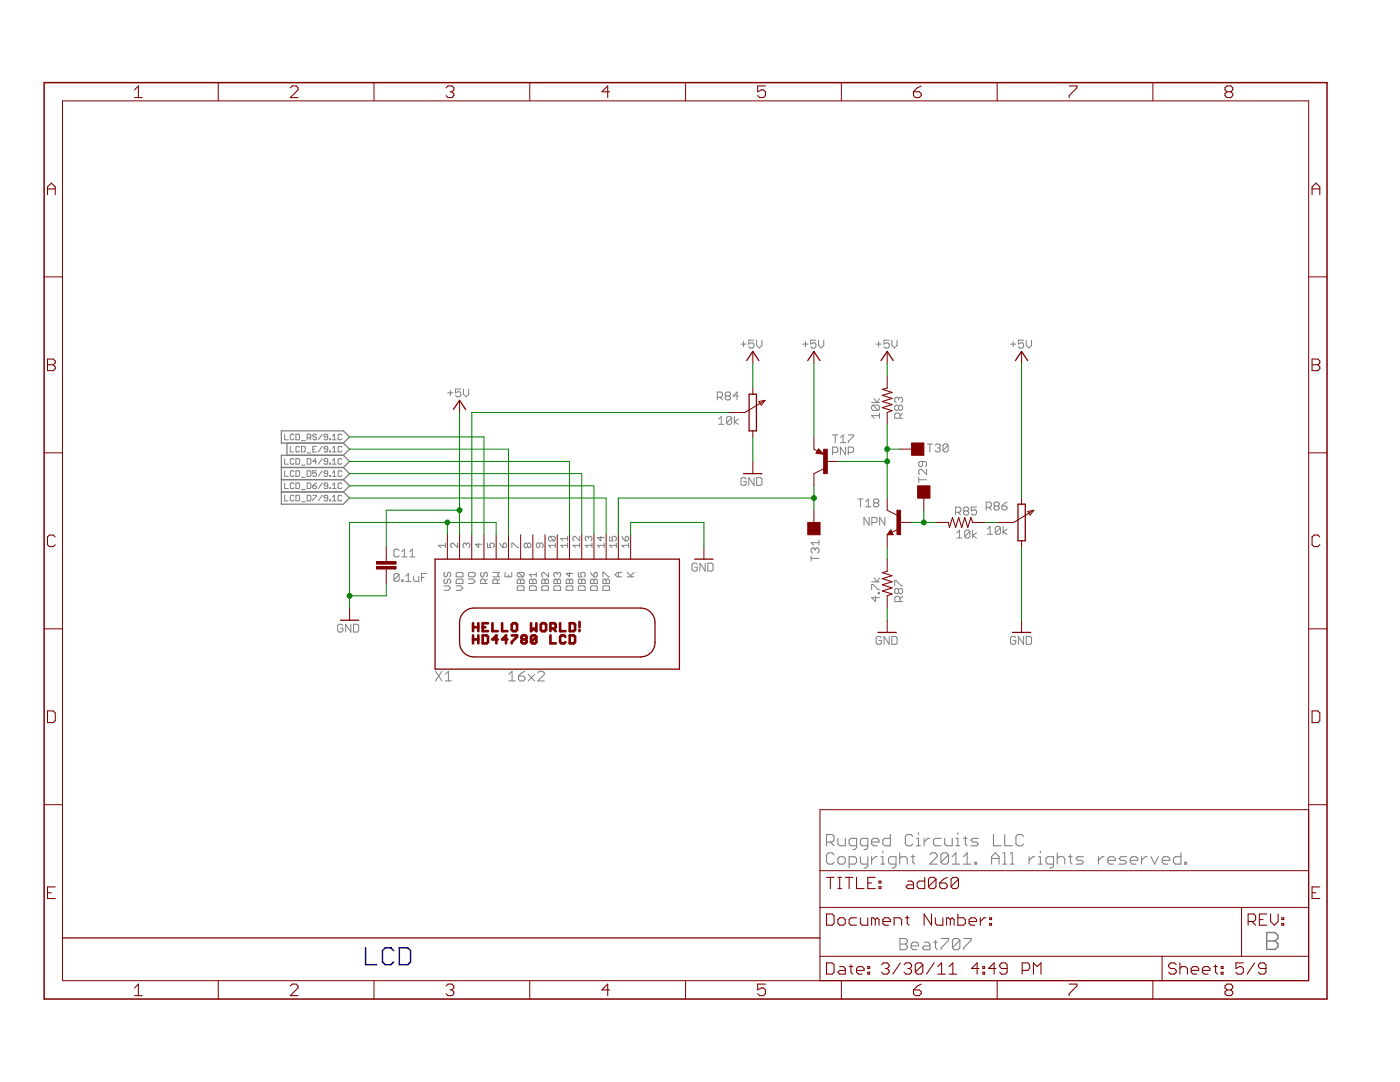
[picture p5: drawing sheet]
<svg xmlns="http://www.w3.org/2000/svg" width="279mm" height="216mm" viewBox="0 0 279 216" stroke-linecap="round" stroke-linejoin="round" font-family="sans-serif">
<g fill="#808080" stroke="#808080" stroke-width=".21">
<path d="M165 166.5v2.3z"/>
<path d="M165 166.5h1.1z"/>
<path d="M166.1 166.5l.4 .4z"/>
<path d="M166.5 166.9v.7z"/>
<path d="M166.5 167.6l-.4 .4z"/>
<path d="M165 168h1.1z"/>
<path d="M165.7 168l.8 .8z"/>
<path d="M167.2 167.3v1.1z"/>
<path d="M167.2 168.4l.4 .4z"/>
<path d="M167.6 168.8h1.1z"/>
<path d="M168.7 167.3v1.5z"/>
<path d="M170.2 169.5h.4z"/>
<path d="M170.9 169.1l-.3 .4z"/>
<path d="M170.9 167.3v1.8z"/>
<path d="M169.8 167.3h1.1z"/>
<path d="M169.8 167.3l-.3 .3z"/>
<path d="M169.5 167.6v.8z"/>
<path d="M169.5 168.4l.3 .4z"/>
<path d="M169.8 168.8h1.1z"/>
<path d="M172.4 169.5h.4z"/>
<path d="M173.2 169.1l-.4 .4z"/>
<path d="M173.2 167.3v1.8z"/>
<path d="M172.1 167.3h1.1z"/>
<path d="M172.1 167.3l-.4 .3z"/>
<path d="M171.7 167.6v.8z"/>
<path d="M171.7 168.4l.4 .4z"/>
<path d="M172.1 168.8h1.1z"/>
<path d="M174.3 168.8h.8z"/>
<path d="M173.9 168.4l.4 .4z"/>
<path d="M173.9 167.6v.8z"/>
<path d="M173.9 167.6l.4-.3z"/>
<path d="M174.3 167.3h.8z"/>
<path d="M175.1 167.3l.3 .3z"/>
<path d="M175.4 167.6v.4z"/>
<path d="M173.9 168h1.5z"/>
<path d="M177.7 166.5v2.3z"/>
<path d="M176.6 168.8h1.1z"/>
<path d="M176.2 168.4l.4 .4z"/>
<path d="M176.2 167.6v.8z"/>
<path d="M176.6 167.3l-.4 .3z"/>
<path d="M176.6 167.3h1.1z"/>
<path d="M181.8 166.5l.4 .4z"/>
<path d="M181.1 166.5h.7z"/>
<path d="M181.1 166.5l-.4 .4z"/>
<path d="M180.7 166.9v1.5z"/>
<path d="M180.7 168.4l.4 .4z"/>
<path d="M181.1 168.8h.7z"/>
<path d="M181.8 168.8l.4-.4z"/>
<path d="M182.9 167.3h.4z"/>
<path d="M183.3 167.3v1.5z"/>
<path d="M182.9 168.8h.8z"/>
<path d="M183.3 166.2v.3z"/>
<path d="M184.4 167.3v1.5z"/>
<path d="M184.4 168l.8-.7z"/>
<path d="M185.2 167.3h.3z"/>
<path d="M186.7 167.3h1.1z"/>
<path d="M186.3 167.6l.4-.3z"/>
<path d="M186.3 167.6v.8z"/>
<path d="M186.3 168.4l.4 .4z"/>
<path d="M186.7 168.8h1.1z"/>
<path d="M188.5 167.3v1.1z"/>
<path d="M188.5 168.4l.4 .4z"/>
<path d="M188.9 168.8h1.1z"/>
<path d="M190 167.3v1.5z"/>
<path d="M190.8 167.3h.4z"/>
<path d="M191.2 167.3v1.5z"/>
<path d="M190.8 168.8h.7z"/>
<path d="M191.2 166.2v.3z"/>
<path d="M192.7 166.9v1.5z"/>
<path d="M192.7 168.4l.3 .4z"/>
<path d="M192.3 167.3h.7z"/>
<path d="M193.8 168.8h1.1z"/>
<path d="M194.9 168.8l.4-.4z"/>
<path d="M194.9 168l.4 .4z"/>
<path d="M194.1 168h.8z"/>
<path d="M193.8 167.6l.3 .4z"/>
<path d="M193.8 167.6l.3-.3z"/>
<path d="M194.1 167.3h1.2z"/>
<path d="M198.3 166.5v2.3z"/>
<path d="M198.3 168.8h1.5z"/>
<path d="M200.5 166.5v2.3z"/>
<path d="M200.5 168.8h1.5z"/>
<path d="M203.9 166.5l.4 .4z"/>
<path d="M203.1 166.5h.8z"/>
<path d="M203.1 166.5l-.3 .4z"/>
<path d="M202.8 166.9v1.5z"/>
<path d="M202.8 168.4l.3 .4z"/>
<path d="M203.1 168.8h.8z"/>
<path d="M203.9 168.8l.4-.4z"/>
<path d="M166.1 170.2l.4 .4z"/>
<path d="M165.3 170.2h.8z"/>
<path d="M165.3 170.2l-.3 .4z"/>
<path d="M165 170.6v1.5z"/>
<path d="M165 172.1l.3 .3z"/>
<path d="M165.3 172.4h.8z"/>
<path d="M166.1 172.4l.4-.3z"/>
<path d="M167.6 172.4h.7z"/>
<path d="M168.3 172.4l.4-.3z"/>
<path d="M168.7 171.3v.8z"/>
<path d="M168.3 170.9l.4 .4z"/>
<path d="M167.6 170.9h.7z"/>
<path d="M167.6 170.9l-.4 .4z"/>
<path d="M167.2 171.3v.8z"/>
<path d="M167.2 172.1l.4 .3z"/>
<path d="M169.5 170.9v2.3z"/>
<path d="M169.5 170.9h1.1z"/>
<path d="M170.6 170.9l.3 .4z"/>
<path d="M170.9 171.3v.8z"/>
<path d="M170.6 172.4l.3-.3z"/>
<path d="M169.5 172.4h1.1z"/>
<path d="M171.7 170.9v1.2z"/>
<path d="M171.7 172.1l.4 .3z"/>
<path d="M172.1 172.4h1.1z"/>
<path d="M173.2 170.9v1.9z"/>
<path d="M173.2 172.8l-.4 .4z"/>
<path d="M172.4 173.2h.4z"/>
<path d="M173.9 170.9v1.5z"/>
<path d="M173.9 171.7l.8-.8z"/>
<path d="M174.7 170.9h.4z"/>
<path d="M175.8 170.9h.4z"/>
<path d="M176.2 170.9v1.5z"/>
<path d="M175.8 172.4h.8z"/>
<path d="M176.2 169.8v.4z"/>
<path d="M178.1 173.2h.3z"/>
<path d="M178.8 172.8l-.4 .4z"/>
<path d="M178.8 170.9v1.9z"/>
<path d="M177.7 170.9h1.1z"/>
<path d="M177.3 171.3l.4-.4z"/>
<path d="M177.3 171.3v.8z"/>
<path d="M177.3 172.1l.4 .3z"/>
<path d="M177.7 172.4h1.1z"/>
<path d="M179.6 170.2v2.2z"/>
<path d="M179.6 171.3l.3-.4z"/>
<path d="M179.9 170.9h.8z"/>
<path d="M180.7 170.9l.4 .4z"/>
<path d="M181.1 171.3v1.1z"/>
<path d="M182.2 170.6v1.5z"/>
<path d="M182.2 172.1l.3 .3z"/>
<path d="M181.8 170.9h.7z"/>
<path d="M185.5 172.4h1.5z"/>
<path d="M185.5 172.4l1.5-1.5z"/>
<path d="M187 170.6v.3z"/>
<path d="M186.7 170.2l.3 .4z"/>
<path d="M185.9 170.2h.8z"/>
<path d="M185.9 170.2l-.4 .4z"/>
<path d="M187.8 170.6v1.5z"/>
<path d="M187.8 170.6l.4-.4z"/>
<path d="M188.2 170.2h.7z"/>
<path d="M188.9 170.2l.4 .4z"/>
<path d="M189.3 170.6v1.5z"/>
<path d="M188.9 172.4l.4-.3z"/>
<path d="M188.2 172.4h.7z"/>
<path d="M187.8 172.1l.4 .3z"/>
<path d="M187.8 172.1l1.5-1.5z"/>
<path d="M190.8 170.2l-.8 .7z"/>
<path d="M190.8 170.2v2.2z"/>
<path d="M190 172.4h1.5z"/>
<path d="M193 170.2l-.7 .7z"/>
<path d="M193 170.2v2.2z"/>
<path d="M192.3 172.4h1.5z"/>
<path d="M194.5 172.1v.3z"/>
<path d="M194.5 172.1h.4z"/>
<path d="M194.9 172.1v.3z"/>
<path d="M194.5 172.4h.4z"/>
<path d="M197.9 170.9v1.5z"/>
<path d="M197.9 170.9l.7-.7z"/>
<path d="M198.6 170.2l.8 .7z"/>
<path d="M199.4 170.9v1.5z"/>
<path d="M197.9 171.3h1.5z"/>
<path d="M200.1 170.2h.4z"/>
<path d="M200.5 170.2v2.2z"/>
<path d="M200.1 172.4h.8z"/>
<path d="M201.6 170.2h.4z"/>
<path d="M202 170.2v2.2z"/>
<path d="M201.6 172.4h.8z"/>
<path d="M205.4 170.9v1.5z"/>
<path d="M205.4 171.7l.7-.8z"/>
<path d="M206.1 170.9h.4z"/>
<path d="M207.2 170.9h.4z"/>
<path d="M207.6 170.9v1.5z"/>
<path d="M207.2 172.4h.8z"/>
<path d="M207.6 169.8v.4z"/>
<path d="M209.5 173.2h.4z"/>
<path d="M210.2 172.8l-.3 .4z"/>
<path d="M210.2 170.9v1.9z"/>
<path d="M209.1 170.9h1.1z"/>
<path d="M208.7 171.3l.4-.4z"/>
<path d="M208.7 171.3v.8z"/>
<path d="M208.7 172.1l.4 .3z"/>
<path d="M209.1 172.4h1.1z"/>
<path d="M211 170.2v2.2z"/>
<path d="M211 171.3l.4-.4z"/>
<path d="M211.4 170.9h.7z"/>
<path d="M212.1 170.9l.4 .4z"/>
<path d="M212.5 171.3v1.1z"/>
<path d="M213.6 170.6v1.5z"/>
<path d="M213.6 172.1l.4 .3z"/>
<path d="M213.2 170.9h.8z"/>
<path d="M214.7 172.4h1.2z"/>
<path d="M215.9 172.4l.3-.3z"/>
<path d="M215.9 171.7l.3 .4z"/>
<path d="M215.1 171.7h.8z"/>
<path d="M214.7 171.3l.4 .4z"/>
<path d="M214.7 171.3l.4-.4z"/>
<path d="M215.1 170.9h1.1z"/>
<path d="M219.2 170.9v1.5z"/>
<path d="M219.2 171.7l.8-.8z"/>
<path d="M220 170.9h.3z"/>
<path d="M221.5 172.4h.7z"/>
<path d="M221.1 172.1l.4 .3z"/>
<path d="M221.1 171.3v.8z"/>
<path d="M221.1 171.3l.4-.4z"/>
<path d="M221.5 170.9h.7z"/>
<path d="M222.2 170.9l.4 .4z"/>
<path d="M222.6 171.3v.4z"/>
<path d="M221.1 171.7h1.5z"/>
<path d="M223.3 172.4h1.2z"/>
<path d="M224.5 172.4l.3-.3z"/>
<path d="M224.5 171.7l.3 .4z"/>
<path d="M223.7 171.7h.8z"/>
<path d="M223.3 171.3l.4 .4z"/>
<path d="M223.3 171.3l.4-.4z"/>
<path d="M223.7 170.9h1.1z"/>
<path d="M226 172.4h.7z"/>
<path d="M225.6 172.1l.4 .3z"/>
<path d="M225.6 171.3v.8z"/>
<path d="M225.6 171.3l.4-.4z"/>
<path d="M226 170.9h.7z"/>
<path d="M226.7 170.9l.4 .4z"/>
<path d="M227.1 171.3v.4z"/>
<path d="M225.6 171.7h1.5z"/>
<path d="M227.8 170.9v1.5z"/>
<path d="M227.8 171.7l.8-.8z"/>
<path d="M228.6 170.9h.3z"/>
<path d="M229.7 170.9l.7 1.5z"/>
<path d="M231.2 170.9l-.8 1.5z"/>
<path d="M232.3 172.4h.8z"/>
<path d="M231.9 172.1l.4 .3z"/>
<path d="M231.9 171.3v.8z"/>
<path d="M231.9 171.3l.4-.4z"/>
<path d="M232.3 170.9h.8z"/>
<path d="M233.1 170.9l.3 .4z"/>
<path d="M233.4 171.3v.4z"/>
<path d="M231.9 171.7h1.5z"/>
<path d="M235.7 170.2v2.2z"/>
<path d="M234.6 172.4h1.1z"/>
<path d="M234.2 172.1l.4 .3z"/>
<path d="M234.2 171.3v.8z"/>
<path d="M234.2 171.3l.4-.4z"/>
<path d="M234.6 170.9h1.1z"/>
<path d="M236.4 172.1v.3z"/>
<path d="M236.4 172.1h.4z"/>
<path d="M236.8 172.1v.3z"/>
<path d="M236.4 172.4h.4z"/>
<path d="M179.6 187.3v2.2z"/>
<path d="M179.6 187.3h1.1z"/>
<path d="M180.7 187.3l.4 .3z"/>
<path d="M181.1 187.6v.4z"/>
<path d="M181.1 188l-.4 .4z"/>
<path d="M180.7 188.4l.4 .3z"/>
<path d="M181.1 188.7v.4z"/>
<path d="M181.1 189.1l-.4 .4z"/>
<path d="M179.6 189.5h1.1z"/>
<path d="M179.6 188.4h1.1z"/>
<path d="M182.2 189.5h.8z"/>
<path d="M181.8 189.1l.4 .4z"/>
<path d="M181.8 188.4v.7z"/>
<path d="M182.2 188l-.4 .4z"/>
<path d="M182.2 188h.8z"/>
<path d="M183 188l.3 .4z"/>
<path d="M183.3 188.4v.3z"/>
<path d="M181.8 188.7h1.5z"/>
<path d="M184.4 188h.8z"/>
<path d="M185.2 188l.4 .4z"/>
<path d="M185.6 188.4v1.1z"/>
<path d="M184.4 189.5h1.2z"/>
<path d="M184.1 189.1l.3 .4z"/>
<path d="M184.4 188.7l-.3 .4z"/>
<path d="M184.4 188.7h1.2z"/>
<path d="M186.7 187.6v1.5z"/>
<path d="M186.7 189.1l.4 .4z"/>
<path d="M186.3 188h.8z"/>
<path d="M187.8 187.3h1.5z"/>
<path d="M189.3 187.3v.3z"/>
<path d="M189.3 187.6l-1.5 1.5z"/>
<path d="M187.8 189.1v.4z"/>
<path d="M190.1 187.6v1.5z"/>
<path d="M190.4 187.3l-.3 .3z"/>
<path d="M190.4 187.3h.8z"/>
<path d="M191.2 187.3l.4 .3z"/>
<path d="M191.6 187.6v1.5z"/>
<path d="M191.6 189.1l-.4 .4z"/>
<path d="M190.4 189.5h.8z"/>
<path d="M190.1 189.1l.3 .4z"/>
<path d="M191.6 187.6l-1.5 1.5z"/>
<path d="M192.3 187.3h1.5z"/>
<path d="M193.8 187.3v.3z"/>
<path d="M193.8 187.6l-1.5 1.5z"/>
<path d="M192.3 189.1v.4z"/>
</g>
<g fill="#808080" stroke="#808080" stroke-width=".3">
<path d="M252.8 186.1v3.3z"/>
<path d="M252.8 186.1h1.7z"/>
<path d="M254.5 186.1l.5 .5z"/>
<path d="M255 186.6v.6z"/>
<path d="M255 187.2l-.5 .6z"/>
<path d="M254.5 187.8l.5 .5z"/>
<path d="M255 188.3v.6z"/>
<path d="M255 188.9l-.5 .5z"/>
<path d="M252.8 189.4h1.7z"/>
<path d="M252.8 187.8h1.7z"/>
</g>
<g fill="#808080" stroke="#808080" stroke-width=".25">
<path d="M68.5 100.6l1.3-1.2z"/>
<path d="M56.2 100.6h12.3z"/>
<path d="M68.5 98.2l1.3 1.2z"/>
<path d="M56.2 98.2h12.3z"/>
<path d="M56.2 98.2v2.4z"/>
<path d="M69.8 96.9l-1.3 1.3z"/>
<path d="M68.5 95.7l1.3 1.2z"/>
<path d="M56.2 95.7h12.3z"/>
<path d="M56.2 95.7v2.5z"/>
<path d="M68.5 95.7l1.3-1.2z"/>
<path d="M68.5 93.3l1.3 1.2z"/>
<path d="M56.2 93.3h12.3z"/>
<path d="M56.2 93.3v2.4z"/>
<path d="M68.5 93.3l1.3-1.2z"/>
<path d="M68.5 90.8l1.3 1.3z"/>
<path d="M56.2 90.8h12.3z"/>
<path d="M56.2 90.8v2.5z"/>
<path d="M69.8 89.6l-1.3 1.2z"/>
<path d="M57.3 90.8h11.2z"/>
<path d="M68.5 88.4l1.3 1.2z"/>
<path d="M57.3 88.4h11.2z"/>
<path d="M57.3 88.4v2.4z"/>
<path d="M69.8 87.2l-1.3 1.2z"/>
<path d="M56.2 88.4h12.3z"/>
<path d="M68.5 86l1.3 1.2z"/>
<path d="M56.2 86h12.3z"/>
<path d="M56.2 86v2.4z"/>
</g>
<g fill="#808080" stroke="#808080" stroke-width=".2">
<path d="M56.8 98.8v1.1z"/>
<path d="M56.8 99.9h.8z"/>
<path d="M58.5 98.8l.2 .2z"/>
<path d="M58.1 98.8h.4z"/>
<path d="M57.9 99l.2-.2z"/>
<path d="M57.9 99v.8z"/>
<path d="M57.9 99.8l.2 .1z"/>
<path d="M58.1 99.9h.4z"/>
<path d="M58.5 99.9l.2-.1z"/>
<path d="M59.1 98.8v1.1z"/>
<path d="M59.1 99.9h.5z"/>
<path d="M59.8 99.8l-.2 .1z"/>
<path d="M59.8 99v.8z"/>
<path d="M59.6 98.8l.2 .2z"/>
<path d="M59.1 98.8h.5z"/>
<path d="M60.2 100.1h.7z"/>
<path d="M61.3 98.8v1.1z"/>
<path d="M61.3 99.9h.5z"/>
<path d="M61.8 99.9l.2-.1z"/>
<path d="M62 99v.8z"/>
<path d="M61.8 98.8l.2 .2z"/>
<path d="M61.3 98.8h.5z"/>
<path d="M62.4 98.8h.8z"/>
<path d="M63.2 98.8v.2z"/>
<path d="M63.2 99l-.8 .8z"/>
<path d="M62.4 99.8v.1z"/>
<path d="M64.3 98.8l-.8 1.1z"/>
<path d="M64.7 99.8l.2 .1z"/>
<path d="M64.9 99.9h.3z"/>
<path d="M65.4 99.8l-.2 .1z"/>
<path d="M65.4 99v.8z"/>
<path d="M65.2 98.8l.2 .2z"/>
<path d="M64.9 98.8h.3z"/>
<path d="M64.7 99l.2-.2z"/>
<path d="M64.7 99v.2z"/>
<path d="M64.7 99.2l.2 .2z"/>
<path d="M64.9 99.4h.5z"/>
<path d="M65.8 99.8v.1z"/>
<path d="M65.8 99.8h.2z"/>
<path d="M66 99.8v.1z"/>
<path d="M65.8 99.9h.2z"/>
<path d="M66.4 99.2l.3-.4z"/>
<path d="M66.7 98.8v1.1z"/>
<path d="M66.4 99.9h.7z"/>
<path d="M68 98.8l.2 .2z"/>
<path d="M67.6 98.8h.4z"/>
<path d="M67.6 98.8l-.1 .2z"/>
<path d="M67.5 99v.8z"/>
<path d="M67.5 99.8l.1 .1z"/>
<path d="M67.6 99.9h.4z"/>
<path d="M68 99.9l.2-.1z"/>
<path d="M56.8 96.4v1.1z"/>
<path d="M56.8 97.5h.8z"/>
<path d="M58.5 96.4l.2 .2z"/>
<path d="M58.1 96.4h.4z"/>
<path d="M58.1 96.4l-.2 .2z"/>
<path d="M57.9 96.6v.7z"/>
<path d="M57.9 97.3l.2 .2z"/>
<path d="M58.1 97.5h.4z"/>
<path d="M58.5 97.5l.2-.2z"/>
<path d="M59.1 96.4v1.1z"/>
<path d="M59.1 97.5h.5z"/>
<path d="M59.6 97.5l.2-.2z"/>
<path d="M59.8 96.6v.7z"/>
<path d="M59.6 96.4l.2 .2z"/>
<path d="M59.1 96.4h.5z"/>
<path d="M60.2 97.7h.7z"/>
<path d="M61.3 96.4v1.1z"/>
<path d="M61.3 97.5h.5z"/>
<path d="M61.8 97.5l.2-.2z"/>
<path d="M62 96.6v.7z"/>
<path d="M61.8 96.4l.2 .2z"/>
<path d="M61.3 96.4h.5z"/>
<path d="M62.8 96.6l.4-.2z"/>
<path d="M62.8 96.6l-.4 .3z"/>
<path d="M62.4 96.9v.4z"/>
<path d="M62.4 97.3l.2 .2z"/>
<path d="M62.6 97.5h.4z"/>
<path d="M63 97.5l.2-.2z"/>
<path d="M63.2 97.1v.2z"/>
<path d="M63 96.9l.2 .2z"/>
<path d="M62.4 96.9h.6z"/>
<path d="M64.3 96.4l-.8 1.1z"/>
<path d="M64.7 97.3l.2 .2z"/>
<path d="M64.9 97.5h.3z"/>
<path d="M65.2 97.5l.2-.2z"/>
<path d="M65.4 96.6v.7z"/>
<path d="M65.2 96.4l.2 .2z"/>
<path d="M64.9 96.4h.3z"/>
<path d="M64.7 96.6l.2-.2z"/>
<path d="M64.7 96.6v.2z"/>
<path d="M64.7 96.8l.2 .1z"/>
<path d="M64.9 96.9h.5z"/>
<path d="M65.8 97.3v.2z"/>
<path d="M65.8 97.3h.2z"/>
<path d="M66 97.3v.2z"/>
<path d="M65.8 97.5h.2z"/>
<path d="M66.7 96.4l-.3 .4z"/>
<path d="M66.7 96.4v1.1z"/>
<path d="M66.4 97.5h.7z"/>
<path d="M68 96.4l.2 .2z"/>
<path d="M67.6 96.4h.4z"/>
<path d="M67.6 96.4l-.1 .2z"/>
<path d="M67.5 96.6v.7z"/>
<path d="M67.5 97.3l.1 .2z"/>
<path d="M67.6 97.5h.4z"/>
<path d="M68 97.5l.2-.2z"/>
<path d="M56.8 93.9v1.2z"/>
<path d="M56.8 95.1h.8z"/>
<path d="M58.5 93.9l.2 .2z"/>
<path d="M58.1 93.9h.4z"/>
<path d="M58.1 93.9l-.2 .2z"/>
<path d="M57.9 94.1v.8z"/>
<path d="M57.9 94.9l.2 .2z"/>
<path d="M58.1 95.1h.4z"/>
<path d="M58.5 95.1l.2-.2z"/>
<path d="M59.1 93.9v1.2z"/>
<path d="M59.1 95.1h.5z"/>
<path d="M59.6 95.1l.2-.2z"/>
<path d="M59.8 94.1v.8z"/>
<path d="M59.6 93.9l.2 .2z"/>
<path d="M59.1 93.9h.5z"/>
<path d="M60.2 95.2h.7z"/>
<path d="M61.3 93.9v1.2z"/>
<path d="M61.3 95.1h.5z"/>
<path d="M61.8 95.1l.2-.2z"/>
<path d="M62 94.1v.8z"/>
<path d="M61.8 93.9l.2 .2z"/>
<path d="M61.3 93.9h.5z"/>
<path d="M62.4 93.9h.8z"/>
<path d="M62.4 93.9v.6z"/>
<path d="M62.4 94.5l.4-.2z"/>
<path d="M62.8 94.3h.2z"/>
<path d="M63 94.3l.2 .2z"/>
<path d="M63.2 94.5v.4z"/>
<path d="M63.2 94.9l-.2 .2z"/>
<path d="M62.6 95.1h.4z"/>
<path d="M62.4 94.9l.2 .2z"/>
<path d="M64.3 93.9l-.8 1.2z"/>
<path d="M64.7 94.9l.2 .2z"/>
<path d="M64.9 95.1h.3z"/>
<path d="M65.4 94.9l-.2 .2z"/>
<path d="M65.4 94.1v.8z"/>
<path d="M65.2 93.9l.2 .2z"/>
<path d="M64.9 93.9h.3z"/>
<path d="M64.9 93.9l-.2 .2z"/>
<path d="M64.7 94.1v.2z"/>
<path d="M64.7 94.3l.2 .2z"/>
<path d="M64.9 94.5h.5z"/>
<path d="M65.8 94.9v.2z"/>
<path d="M65.8 94.9h.2z"/>
<path d="M66 94.9v.2z"/>
<path d="M65.8 95.1h.2z"/>
<path d="M66.7 93.9l-.3 .4z"/>
<path d="M66.7 93.9v1.2z"/>
<path d="M66.4 95.1h.7z"/>
<path d="M68 93.9l.2 .2z"/>
<path d="M67.6 93.9h.4z"/>
<path d="M67.6 93.9l-.1 .2z"/>
<path d="M67.5 94.1v.8z"/>
<path d="M67.5 94.9l.1 .2z"/>
<path d="M67.6 95.1h.4z"/>
<path d="M68 95.1l.2-.2z"/>
<path d="M56.8 91.5v1.1z"/>
<path d="M56.8 92.6h.8z"/>
<path d="M58.5 91.5l.2 .2z"/>
<path d="M58.1 91.5h.4z"/>
<path d="M58.1 91.5l-.2 .2z"/>
<path d="M57.9 91.7v.7z"/>
<path d="M57.9 92.4l.2 .2z"/>
<path d="M58.1 92.6h.4z"/>
<path d="M58.5 92.6l.2-.2z"/>
<path d="M59.1 91.5v1.1z"/>
<path d="M59.1 92.6h.5z"/>
<path d="M59.8 92.4l-.2 .2z"/>
<path d="M59.8 91.7v.7z"/>
<path d="M59.6 91.5l.2 .2z"/>
<path d="M59.1 91.5h.5z"/>
<path d="M60.2 92.8h.7z"/>
<path d="M61.3 91.5v1.1z"/>
<path d="M61.3 92.6h.5z"/>
<path d="M61.8 92.6l.2-.2z"/>
<path d="M62 91.7v.7z"/>
<path d="M61.8 91.5l.2 .2z"/>
<path d="M61.3 91.5h.5z"/>
<path d="M63 91.5v1.1z"/>
<path d="M63 91.5l-.6 .6z"/>
<path d="M62.4 92.1h.8z"/>
<path d="M64.3 91.5l-.8 1.1z"/>
<path d="M64.7 92.4l.2 .2z"/>
<path d="M64.9 92.6h.3z"/>
<path d="M65.4 92.4l-.2 .2z"/>
<path d="M65.4 91.7v.7z"/>
<path d="M65.2 91.5l.2 .2z"/>
<path d="M64.9 91.5h.3z"/>
<path d="M64.7 91.7l.2-.2z"/>
<path d="M64.7 91.7v.2z"/>
<path d="M64.7 91.9l.2 .2z"/>
<path d="M64.9 92.1h.5z"/>
<path d="M65.8 92.4v.2z"/>
<path d="M65.8 92.4h.2z"/>
<path d="M66 92.4v.2z"/>
<path d="M65.8 92.6h.2z"/>
<path d="M66.7 91.5l-.3 .4z"/>
<path d="M66.7 91.5v1.1z"/>
<path d="M66.4 92.6h.7z"/>
<path d="M68 91.5l.2 .2z"/>
<path d="M67.6 91.5h.4z"/>
<path d="M67.6 91.5l-.1 .2z"/>
<path d="M67.5 91.7v.7z"/>
<path d="M67.5 92.4l.1 .2z"/>
<path d="M67.6 92.6h.4z"/>
<path d="M68 92.6l.2-.2z"/>
<path d="M57.9 89.1v1.1z"/>
<path d="M57.9 90.2h.8z"/>
<path d="M59.6 89.1l.2 .2z"/>
<path d="M59.2 89.1h.4z"/>
<path d="M59.2 89.1l-.1 .2z"/>
<path d="M59.1 89.3v.7z"/>
<path d="M59.1 90l.1 .2z"/>
<path d="M59.2 90.2h.4z"/>
<path d="M59.6 90.2l.2-.2z"/>
<path d="M60.2 89.1v1.1z"/>
<path d="M60.2 90.2h.5z"/>
<path d="M60.7 90.2l.2-.2z"/>
<path d="M60.9 89.3v.7z"/>
<path d="M60.7 89.1l.2 .2z"/>
<path d="M60.2 89.1h.5z"/>
<path d="M61.3 90.4h.7z"/>
<path d="M62.4 89.1h.8z"/>
<path d="M62.4 89.1v1.1z"/>
<path d="M62.4 90.2h.8z"/>
<path d="M62.4 89.6h.4z"/>
<path d="M64.3 89.1l-.8 1.1z"/>
<path d="M64.7 90l.2 .2z"/>
<path d="M64.9 90.2h.3z"/>
<path d="M65.4 90l-.2 .2z"/>
<path d="M65.4 89.3v.7z"/>
<path d="M65.2 89.1l.2 .2z"/>
<path d="M64.9 89.1h.3z"/>
<path d="M64.7 89.3l.2-.2z"/>
<path d="M64.7 89.3v.1z"/>
<path d="M64.7 89.4l.2 .2z"/>
<path d="M64.9 89.6h.5z"/>
<path d="M65.8 90v.2z"/>
<path d="M65.8 90h.2z"/>
<path d="M66 90v.2z"/>
<path d="M65.8 90.2h.2z"/>
<path d="M66.4 89.4l.3-.3z"/>
<path d="M66.7 89.1v1.1z"/>
<path d="M66.4 90.2h.7z"/>
<path d="M68 89.1l.2 .2z"/>
<path d="M67.6 89.1h.4z"/>
<path d="M67.6 89.1l-.1 .2z"/>
<path d="M67.5 89.3v.7z"/>
<path d="M67.5 90l.1 .2z"/>
<path d="M67.6 90.2h.4z"/>
<path d="M68 90.2l.2-.2z"/>
<path d="M56.8 86.6v1.2z"/>
<path d="M56.8 87.8h.8z"/>
<path d="M58.5 86.6l.2 .2z"/>
<path d="M58.1 86.6h.4z"/>
<path d="M57.9 86.8l.2-.2z"/>
<path d="M57.9 86.8v.8z"/>
<path d="M57.9 87.6l.2 .2z"/>
<path d="M58.1 87.8h.4z"/>
<path d="M58.5 87.8l.2-.2z"/>
<path d="M59.1 86.6v1.2z"/>
<path d="M59.1 87.8h.5z"/>
<path d="M59.6 87.8l.2-.2z"/>
<path d="M59.8 86.8v.8z"/>
<path d="M59.6 86.6l.2 .2z"/>
<path d="M59.1 86.6h.5z"/>
<path d="M60.2 87.9h.7z"/>
<path d="M61.3 86.6v1.2z"/>
<path d="M61.3 86.6h.5z"/>
<path d="M61.8 86.6l.2 .2z"/>
<path d="M62 86.8v.4z"/>
<path d="M62 87.2l-.2 .2z"/>
<path d="M61.3 87.4h.5z"/>
<path d="M61.7 87.4l.3 .4z"/>
<path d="M63 86.6l.2 .2z"/>
<path d="M62.6 86.6h.4z"/>
<path d="M62.4 86.8l.2-.2z"/>
<path d="M62.4 86.8v.2z"/>
<path d="M62.4 87l.2 .2z"/>
<path d="M62.6 87.2h.4z"/>
<path d="M63 87.2l.2 .2z"/>
<path d="M63.2 87.4v.2z"/>
<path d="M63.2 87.6l-.2 .2z"/>
<path d="M62.6 87.8h.4z"/>
<path d="M62.4 87.6l.2 .2z"/>
<path d="M64.3 86.6l-.8 1.2z"/>
<path d="M64.7 87.6l.2 .2z"/>
<path d="M64.9 87.8h.3z"/>
<path d="M65.4 87.6l-.2 .2z"/>
<path d="M65.4 86.8v.8z"/>
<path d="M65.2 86.6l.2 .2z"/>
<path d="M64.9 86.6h.3z"/>
<path d="M64.7 86.8l.2-.2z"/>
<path d="M64.7 86.8v.2z"/>
<path d="M64.7 87l.2 .2z"/>
<path d="M64.9 87.2h.5z"/>
<path d="M65.8 87.6v.2z"/>
<path d="M65.8 87.6h.2z"/>
<path d="M66 87.6v.2z"/>
<path d="M65.8 87.8h.2z"/>
<path d="M66.4 87l.3-.4z"/>
<path d="M66.7 86.6v1.2z"/>
<path d="M66.4 87.8h.7z"/>
<path d="M68 86.6l.2 .2z"/>
<path d="M67.6 86.6h.4z"/>
<path d="M67.6 86.6l-.1 .2z"/>
<path d="M67.5 86.8v.8z"/>
<path d="M67.5 87.6l.1 .2z"/>
<path d="M67.6 87.8h.4z"/>
<path d="M68 87.8l.2-.2z"/>
<path d="M101.6 134.6l.6-.7z"/>
<path d="M102.2 133.9v2z"/>
<path d="M101.6 135.9h1.2z"/>
<path d="M104.1 134.3l.7-.4z"/>
<path d="M104.1 134.3l-.6 .6z"/>
<path d="M103.5 134.9v.7z"/>
<path d="M103.5 135.6l.3 .3z"/>
<path d="M103.8 135.9h.6z"/>
<path d="M104.4 135.9l.4-.3z"/>
<path d="M104.8 135.2v.4z"/>
<path d="M104.4 134.9l.4 .3z"/>
<path d="M103.5 134.9h.9z"/>
<path d="M105.4 134.6l1.3 1.3z"/>
<path d="M105.4 135.9l1.3-1.3z"/>
<path d="M107.3 135.9h1.3z"/>
<path d="M107.3 135.9l1.3-1.3z"/>
<path d="M108.6 134.3v.3z"/>
<path d="M108.3 133.9l.3 .4z"/>
<path d="M107.7 133.9h.6z"/>
<path d="M107.3 134.3l.4-.4z"/>
<path d="M68.2 124.6l.2 .2z"/>
<path d="M67.7 124.6h.5z"/>
<path d="M67.4 124.8l.3-.2z"/>
<path d="M67.4 124.8v1.1z"/>
<path d="M67.4 125.9l.3 .2z"/>
<path d="M67.7 126.1h.5z"/>
<path d="M68.4 125.9l-.2 .2z"/>
<path d="M68.4 125.3v.6z"/>
<path d="M67.9 125.3h.5z"/>
<path d="M69 124.6v1.5z"/>
<path d="M69 124.6l1 1.5z"/>
<path d="M70 124.6v1.5z"/>
<path d="M70.5 124.6v1.5z"/>
<path d="M70.5 126.1h.8z"/>
<path d="M71.6 125.9l-.3 .2z"/>
<path d="M71.6 124.8v1.1z"/>
<path d="M71.3 124.6l.3 .2z"/>
<path d="M70.5 124.6h.8z"/>
<path d="M89.3 78.4h1.1z"/>
<path d="M89.9 77.9v1z"/>
<path d="M90.9 77.6h1.1z"/>
<path d="M90.9 77.6v.8z"/>
<path d="M90.9 78.4l.5-.3z"/>
<path d="M91.4 78.1h.3z"/>
<path d="M91.7 78.1l.3 .3z"/>
<path d="M92 78.4v.5z"/>
<path d="M91.7 79.2l.3-.3z"/>
<path d="M91.2 79.2h.5z"/>
<path d="M90.9 78.9l.3 .3z"/>
<path d="M92.5 77.6v1.1z"/>
<path d="M92.5 78.7l.5 .5z"/>
<path d="M93 79.2l.5-.5z"/>
<path d="M93.5 77.6v1.1z"/>
<path d="M148.7 95.3l.2 .3z"/>
<path d="M148.1 95.3h.6z"/>
<path d="M147.9 95.6l.2-.3z"/>
<path d="M147.9 95.6v1z"/>
<path d="M147.9 96.6l.2 .3z"/>
<path d="M148.1 96.9h.6z"/>
<path d="M148.7 96.9l.2-.3z"/>
<path d="M148.9 96.1v.5z"/>
<path d="M148.4 96.1h.5z"/>
<path d="M149.4 95.3v1.6z"/>
<path d="M149.4 95.3l1.1 1.6z"/>
<path d="M150.5 95.3v1.6z"/>
<path d="M151 95.3v1.6z"/>
<path d="M151 96.9h.8z"/>
<path d="M151.8 96.9l.3-.3z"/>
<path d="M152.1 95.6v1z"/>
<path d="M151.8 95.3l.3 .3z"/>
<path d="M151 95.3h.8z"/>
<path d="M147.9 68.7h1z"/>
<path d="M148.4 68.1v1.1z"/>
<path d="M149.4 67.9h1.1z"/>
<path d="M149.4 67.9v.8z"/>
<path d="M149.4 68.7l.6-.3z"/>
<path d="M150 68.4h.2z"/>
<path d="M150.2 68.4l.3 .3z"/>
<path d="M150.5 68.7v.5z"/>
<path d="M150.5 69.2l-.3 .2z"/>
<path d="M149.7 69.4h.5z"/>
<path d="M149.4 69.2l.3 .2z"/>
<path d="M151 67.9v1z"/>
<path d="M151 68.9l.5 .5z"/>
<path d="M151.5 69.4l.6-.5z"/>
<path d="M152.1 67.9v1z"/>
<path d="M172.4 103.2v1.6z"/>
<path d="M172.4 103.2l1.1 1.6z"/>
<path d="M173.5 103.2v1.6z"/>
<path d="M174 103.2v1.6z"/>
<path d="M174 103.2h.8z"/>
<path d="M174.8 103.2l.2 .3z"/>
<path d="M175 103.5v.5z"/>
<path d="M175 104l-.2 .3z"/>
<path d="M174 104.3h.8z"/>
<path d="M175.6 103.2v1.6z"/>
<path d="M175.6 103.2l1 1.6z"/>
<path d="M176.6 103.2v1.6z"/>
<path d="M173.9 119.3h1.6z"/>
<path d="M173.9 119.3l.8 .7z"/>
<path d="M174.7 119v1z"/>
<path d="M175.3 118.5h.2z"/>
<path d="M175.3 118.2v.3z"/>
<path d="M175.3 118.2h.2z"/>
<path d="M175.5 118.2v.3z"/>
<path d="M173.9 116.6v1.1z"/>
<path d="M173.9 116.6h.3z"/>
<path d="M174.2 116.6l1.1 1.1z"/>
<path d="M175.3 117.7h.2z"/>
<path d="M173.9 116.1h1.6z"/>
<path d="M175.5 115.3l-.5 .8z"/>
<path d="M174.5 115.3l.5 .8z"/>
<path d="M175.6 127l.3 .3z"/>
<path d="M175.1 127h.5z"/>
<path d="M175.1 127l-.2 .3z"/>
<path d="M174.9 127.3v1z"/>
<path d="M174.9 128.3l.2 .3z"/>
<path d="M175.1 128.6h.5z"/>
<path d="M175.6 128.6l.3-.3z"/>
<path d="M175.9 127.8v.5z"/>
<path d="M175.4 127.8h.5z"/>
<path d="M176.4 127v1.6z"/>
<path d="M176.4 127l1.1 1.6z"/>
<path d="M177.5 127v1.6z"/>
<path d="M178 127v1.6z"/>
<path d="M178 128.6h.8z"/>
<path d="M178.8 128.6l.2-.3z"/>
<path d="M179 127.3v1z"/>
<path d="M178.8 127l.2 .3z"/>
<path d="M178 127h.8z"/>
<path d="M166.2 89.2v1.6z"/>
<path d="M166.2 89.2h.7z"/>
<path d="M166.9 89.2l.3 .3z"/>
<path d="M167.2 89.5v.5z"/>
<path d="M167.2 90l-.3 .3z"/>
<path d="M166.2 90.3h.7z"/>
<path d="M167.7 89.2v1.6z"/>
<path d="M167.7 89.2l1.1 1.6z"/>
<path d="M168.8 89.2v1.6z"/>
<path d="M169.3 89.2v1.6z"/>
<path d="M169.3 89.2h.8z"/>
<path d="M170.1 89.2l.2 .3z"/>
<path d="M170.3 89.5v.5z"/>
<path d="M170.1 90.3l.2-.3z"/>
<path d="M169.3 90.3h.8z"/>
<path d="M173.9 82.9l.6 .6z"/>
<path d="M173.9 82.9h1.6z"/>
<path d="M175.5 82.4v1.1z"/>
<path d="M174.2 81.9h1.1z"/>
<path d="M173.9 81.6l.3 .3z"/>
<path d="M173.9 81.1v.5z"/>
<path d="M173.9 81.1l.3-.3z"/>
<path d="M174.2 80.8h1.1z"/>
<path d="M175.3 80.8l.2 .3z"/>
<path d="M175.5 81.1v.5z"/>
<path d="M175.5 81.6l-.2 .3z"/>
<path d="M174.2 80.8l1.1 1.1z"/>
<path d="M173.9 80.3h1.6z"/>
<path d="M175.5 79.5l-.5 .8z"/>
<path d="M174.5 79.5l.5 .8z"/>
<path d="M174.9 68.7h1z"/>
<path d="M175.4 68.1v1.1z"/>
<path d="M176.4 67.9h1.1z"/>
<path d="M176.4 67.9v.8z"/>
<path d="M176.4 68.7l.6-.3z"/>
<path d="M177 68.4h.2z"/>
<path d="M177.2 68.4l.3 .3z"/>
<path d="M177.5 68.7v.5z"/>
<path d="M177.5 69.2l-.3 .2z"/>
<path d="M176.7 69.4h.5z"/>
<path d="M176.4 69.2l.3 .2z"/>
<path d="M178 67.9v1z"/>
<path d="M178 68.9l.5 .5z"/>
<path d="M179 68.9l-.5 .5z"/>
<path d="M179 67.9v1z"/>
<path d="M160.2 68.7h1.1z"/>
<path d="M160.7 68.1v1.1z"/>
<path d="M161.8 67.9h1z"/>
<path d="M161.8 67.9v.8z"/>
<path d="M161.8 68.7l.5-.3z"/>
<path d="M162.3 68.4h.3z"/>
<path d="M162.6 68.4l.2 .3z"/>
<path d="M162.8 68.7v.5z"/>
<path d="M162.8 69.2l-.2 .2z"/>
<path d="M162.1 69.4h.5z"/>
<path d="M161.8 69.2l.3 .2z"/>
<path d="M163.4 67.9v1z"/>
<path d="M163.4 68.9l.5 .5z"/>
<path d="M164.4 68.9l-.5 .5z"/>
<path d="M164.4 67.9v1z"/>
<path d="M201.7 68.7h1z"/>
<path d="M202.2 68.1v1.1z"/>
<path d="M203.2 67.9h1.1z"/>
<path d="M203.2 67.9v.8z"/>
<path d="M203.2 68.7l.6-.3z"/>
<path d="M203.8 68.4h.2z"/>
<path d="M204 68.4l.3 .3z"/>
<path d="M204.3 68.7v.5z"/>
<path d="M204.3 69.2l-.3 .2z"/>
<path d="M203.5 69.4h.5z"/>
<path d="M203.2 69.2l.3 .2z"/>
<path d="M204.8 67.9v1z"/>
<path d="M204.8 68.9l.5 .5z"/>
<path d="M205.3 69.4l.6-.5z"/>
<path d="M205.9 67.9v1z"/>
<path d="M202.5 127l.2 .3z"/>
<path d="M201.9 127h.6z"/>
<path d="M201.9 127l-.2 .3z"/>
<path d="M201.7 127.3v1z"/>
<path d="M201.7 128.3l.2 .3z"/>
<path d="M201.9 128.6h.6z"/>
<path d="M202.5 128.6l.2-.3z"/>
<path d="M202.7 127.8v.5z"/>
<path d="M202.2 127.8h.5z"/>
<path d="M203.2 127v1.6z"/>
<path d="M203.2 127l1.1 1.6z"/>
<path d="M204.3 127v1.6z"/>
<path d="M204.8 127v1.6z"/>
<path d="M204.8 128.6h.8z"/>
<path d="M205.6 128.6l.3-.3z"/>
<path d="M205.9 127.3v1z"/>
<path d="M205.6 127l.3 .3z"/>
<path d="M204.8 127h.8z"/>
<path d="M191 106.3l.5-.5z"/>
<path d="M191.5 105.8v1.6z"/>
<path d="M191 107.4h1z"/>
<path d="M192.5 106v1.1z"/>
<path d="M192.5 106l.3-.2z"/>
<path d="M192.8 105.8h.5z"/>
<path d="M193.3 105.8l.3 .2z"/>
<path d="M193.6 106v1.1z"/>
<path d="M193.6 107.1l-.3 .3z"/>
<path d="M192.8 107.4h.5z"/>
<path d="M192.5 107.1l.3 .3z"/>
<path d="M193.6 106l-1.1 1.1z"/>
<path d="M194.1 105.8v1.6z"/>
<path d="M194.1 106.8l.8 .6z"/>
<path d="M194.1 106.8l.8-.5z"/>
<path d="M138.9 112.4l.2 .2z"/>
<path d="M138.4 112.4h.5z"/>
<path d="M138.4 112.4l-.3 .2z"/>
<path d="M138.1 112.6v1.1z"/>
<path d="M138.1 113.7l.3 .2z"/>
<path d="M138.4 113.9h.5z"/>
<path d="M138.9 113.9l.2-.2z"/>
<path d="M139.1 113.2v.5z"/>
<path d="M138.6 113.2h.5z"/>
<path d="M139.7 112.4v1.5z"/>
<path d="M139.7 112.4l1 1.5z"/>
<path d="M140.7 112.4v1.5z"/>
<path d="M141.3 112.4v1.5z"/>
<path d="M141.3 113.9h.7z"/>
<path d="M142 113.9l.3-.2z"/>
<path d="M142.3 112.6v1.1z"/>
<path d="M142 112.4l.3 .2z"/>
<path d="M141.3 112.4h.7z"/>
<path d="M78.6 114.7v1z"/>
<path d="M78.6 114.7l.3-.3z"/>
<path d="M78.9 114.4h.5z"/>
<path d="M79.4 114.4l.3 .3z"/>
<path d="M79.7 114.7v1z"/>
<path d="M79.7 115.7l-.3 .3z"/>
<path d="M78.9 116h.5z"/>
<path d="M78.6 115.7l.3 .3z"/>
<path d="M78.6 115.7l1.1-1z"/>
<path d="M80.2 115.7v.3z"/>
<path d="M80.2 115.7h.3z"/>
<path d="M80.5 115.7v.3z"/>
<path d="M80.2 116h.3z"/>
<path d="M81.5 114.4l-.5 .6z"/>
<path d="M81.5 114.4v1.6z"/>
<path d="M81 116h1z"/>
<path d="M82.5 115v.7z"/>
<path d="M82.5 115.7l.3 .3z"/>
<path d="M82.8 116h.8z"/>
<path d="M83.6 115v1z"/>
<path d="M84.1 114.4v1.6z"/>
<path d="M84.1 114.4h1.1z"/>
<path d="M84.1 115.2h.5z"/>
<path d="M143.4 83.6l.5-.5z"/>
<path d="M143.9 83.1v1.6z"/>
<path d="M143.4 84.7h1.1z"/>
<path d="M145 83.4v1z"/>
<path d="M145 83.4l.2-.3z"/>
<path d="M145.2 83.1h.6z"/>
<path d="M145.8 83.1l.2 .3z"/>
<path d="M146 83.4v1z"/>
<path d="M145.8 84.7l.2-.3z"/>
<path d="M145.2 84.7h.6z"/>
<path d="M145 84.4l.2 .3z"/>
<path d="M145 84.4l1-1z"/>
<path d="M146.6 83.1v1.6z"/>
<path d="M146.6 84.2l.7 .5z"/>
<path d="M146.6 84.2l.7-.6z"/>
<path d="M197.1 105.6l.5-.5z"/>
<path d="M197.6 105.1v1.5z"/>
<path d="M197.1 106.6h1z"/>
<path d="M198.6 105.3v1.1z"/>
<path d="M198.9 105.1l-.3 .2z"/>
<path d="M198.9 105.1h.5z"/>
<path d="M199.4 105.1l.3 .2z"/>
<path d="M199.7 105.3v1.1z"/>
<path d="M199.7 106.4l-.3 .2z"/>
<path d="M198.9 106.6h.5z"/>
<path d="M198.6 106.4l.3 .2z"/>
<path d="M199.7 105.3l-1.1 1.1z"/>
<path d="M200.2 105.1v1.5z"/>
<path d="M200.2 106.1l.8 .5z"/>
<path d="M200.2 106.1l.8-.5z"/>
<path d="M125.2 115.1h1.3z"/>
<path d="M125.2 114.2l.9 .9z"/>
<path d="M125.9 114.9l.6-.7z"/>
<path d="M124.1 108.8l.4 .5z"/>
<path d="M124.1 108.8h1.4z"/>
<path d="M125.5 108.4v.9z"/>
<path d="M124.1 107l.2 .5z"/>
<path d="M124.3 107.5l.5 .4z"/>
<path d="M124.8 107.9h.4z"/>
<path d="M125.2 107.9l.3-.2z"/>
<path d="M125.5 107.3v.4z"/>
<path d="M125.2 107l.3 .3z"/>
<path d="M125 107h.2z"/>
<path d="M125 107l-.2 .3z"/>
<path d="M124.8 107.3v.6z"/>
<path d="M123.2 115.1h.9z"/>
<path d="M122.7 114.7l.5 .4z"/>
<path d="M122.7 114.7l.5-.5z"/>
<path d="M123.2 114.2h.9z"/>
<path d="M123.4 114.2v.9z"/>
<path d="M121.7 108.8l.4 .5z"/>
<path d="M121.7 108.8h1.3z"/>
<path d="M123 108.4v.9z"/>
<path d="M121.7 107v.9z"/>
<path d="M121.7 107.9h.6z"/>
<path d="M122.1 107.5l.2 .4z"/>
<path d="M122.1 107.3v.2z"/>
<path d="M122.1 107.3l.2-.3z"/>
<path d="M122.3 107h.5z"/>
<path d="M122.8 107l.2 .3z"/>
<path d="M123 107.3v.4z"/>
<path d="M123 107.7l-.2 .2z"/>
<path d="M120.3 117.8h1.3z"/>
<path d="M121.6 117.1v.7z"/>
<path d="M121.4 116.9l.2 .2z"/>
<path d="M120.5 116.9h.9z"/>
<path d="M120.5 116.9l-.2 .2z"/>
<path d="M120.3 117.1v.7z"/>
<path d="M120.3 116.4h1.3z"/>
<path d="M120.3 115.8v.6z"/>
<path d="M120.5 115.5l-.2 .3z"/>
<path d="M120.5 115.5h.3z"/>
<path d="M120.8 115.5l.2 .3z"/>
<path d="M121 115.8l.2-.3z"/>
<path d="M121.2 115.5h.2z"/>
<path d="M121.4 115.5l.2 .3z"/>
<path d="M121.6 115.8v.6z"/>
<path d="M121 115.8v.6z"/>
<path d="M120.3 114.2v.9z"/>
<path d="M120.3 114.2h.2z"/>
<path d="M120.5 114.2l.9 .9z"/>
<path d="M121.4 115.1h.2z"/>
<path d="M119.2 108.8l.5 .5z"/>
<path d="M119.2 108.8h1.4z"/>
<path d="M120.6 108.4v.9z"/>
<path d="M119.2 107.3h1.4z"/>
<path d="M119.2 107.3l.7 .6z"/>
<path d="M119.9 107v.9z"/>
<path d="M117.9 117.8h1.3z"/>
<path d="M119.2 117.1v.7z"/>
<path d="M119 116.9l.2 .2z"/>
<path d="M118.1 116.9h.9z"/>
<path d="M117.9 117.1l.2-.2z"/>
<path d="M117.9 117.1v.7z"/>
<path d="M117.9 116.4h1.3z"/>
<path d="M117.9 115.8v.6z"/>
<path d="M117.9 115.8l.2-.3z"/>
<path d="M118.1 115.5h.2z"/>
<path d="M118.3 115.5l.2 .3z"/>
<path d="M118.5 115.8l.3-.3z"/>
<path d="M118.8 115.5h.2z"/>
<path d="M119 115.5l.2 .3z"/>
<path d="M119.2 115.8v.6z"/>
<path d="M118.5 115.8v.6z"/>
<path d="M117.9 114.2l.2 .5z"/>
<path d="M118.1 114.7l.4 .4z"/>
<path d="M118.5 115.1h.5z"/>
<path d="M119 115.1l.2-.2z"/>
<path d="M119.2 114.4v.5z"/>
<path d="M119 114.2l.2 .2z"/>
<path d="M118.8 114.2h.2z"/>
<path d="M118.5 114.4l.3-.2z"/>
<path d="M118.5 114.4v.7z"/>
<path d="M116.8 108.8l.4 .5z"/>
<path d="M116.8 108.8h1.3z"/>
<path d="M118.1 108.4v.9z"/>
<path d="M116.8 107.7l.2 .2z"/>
<path d="M116.8 107.3v.4z"/>
<path d="M117 107l-.2 .3z"/>
<path d="M117 107h.2z"/>
<path d="M117.2 107l.3 .3z"/>
<path d="M117.5 107.3v.2z"/>
<path d="M117.5 107.3l.2-.3z"/>
<path d="M117.7 107h.2z"/>
<path d="M117.9 107l.2 .3z"/>
<path d="M118.1 107.3v.4z"/>
<path d="M118.1 107.7l-.2 .2z"/>
<path d="M115.4 117.8h1.4z"/>
<path d="M116.8 117.1v.7z"/>
<path d="M116.5 116.9l.3 .2z"/>
<path d="M115.7 116.9h.8z"/>
<path d="M115.4 117.1l.3-.2z"/>
<path d="M115.4 117.1v.7z"/>
<path d="M115.4 116.4h1.4z"/>
<path d="M115.4 115.8v.6z"/>
<path d="M115.4 115.8l.3-.3z"/>
<path d="M115.7 115.5h.2z"/>
<path d="M115.9 115.5l.2 .3z"/>
<path d="M116.3 115.5l-.2 .3z"/>
<path d="M116.3 115.5h.2z"/>
<path d="M116.5 115.5l.3 .3z"/>
<path d="M116.8 115.8v.6z"/>
<path d="M116.1 115.8v.6z"/>
<path d="M115.4 114.2v.9z"/>
<path d="M115.4 115.1h.7z"/>
<path d="M115.9 114.7l.2 .4z"/>
<path d="M115.9 114.4v.3z"/>
<path d="M115.9 114.4l.2-.2z"/>
<path d="M116.1 114.2h.4z"/>
<path d="M116.5 114.2l.3 .2z"/>
<path d="M116.8 114.4v.5z"/>
<path d="M116.8 114.9l-.3 .2z"/>
<path d="M114.3 108.8l.5 .5z"/>
<path d="M114.3 108.8h1.4z"/>
<path d="M115.7 108.4v.9z"/>
<path d="M115.7 107v.9z"/>
<path d="M114.8 107l.9 .9z"/>
<path d="M114.6 107h.2z"/>
<path d="M114.6 107l-.3 .3z"/>
<path d="M114.3 107.3v.4z"/>
<path d="M114.3 107.7l.3 .2z"/>
<path d="M113 117.8h1.3z"/>
<path d="M114.3 117.1v.7z"/>
<path d="M114.1 116.9l.2 .2z"/>
<path d="M113.2 116.9h.9z"/>
<path d="M113.2 116.9l-.2 .2z"/>
<path d="M113 117.1v.7z"/>
<path d="M113 116.4h1.3z"/>
<path d="M113 115.8v.6z"/>
<path d="M113.2 115.5l-.2 .3z"/>
<path d="M113.2 115.5h.2z"/>
<path d="M113.4 115.5l.3 .3z"/>
<path d="M113.9 115.5l-.2 .3z"/>
<path d="M113.9 115.5h.2z"/>
<path d="M114.1 115.5l.2 .3z"/>
<path d="M114.3 115.8v.6z"/>
<path d="M113.7 115.8v.6z"/>
<path d="M113 114.4h1.3z"/>
<path d="M113 114.4l.7 .7z"/>
<path d="M113.7 114.2v.9z"/>
<path d="M111.9 108.8l.5 .5z"/>
<path d="M111.9 108.8h1.4z"/>
<path d="M113.3 108.4v.9z"/>
<path d="M111.9 107.5l.5 .4z"/>
<path d="M111.9 107.5h1.4z"/>
<path d="M113.3 107v.9z"/>
<path d="M110.6 117.8h1.3z"/>
<path d="M111.9 117.1v.7z"/>
<path d="M111.7 116.9l.2 .2z"/>
<path d="M110.8 116.9h.9z"/>
<path d="M110.8 116.9l-.2 .2z"/>
<path d="M110.6 117.1v.7z"/>
<path d="M110.6 116.4h1.3z"/>
<path d="M110.6 115.8v.6z"/>
<path d="M110.8 115.5l-.2 .3z"/>
<path d="M110.8 115.5h.2z"/>
<path d="M111 115.5l.2 .3z"/>
<path d="M111.2 115.8l.2-.3z"/>
<path d="M111.4 115.5h.3z"/>
<path d="M111.7 115.5l.2 .3z"/>
<path d="M111.9 115.8v.6z"/>
<path d="M111.2 115.8v.6z"/>
<path d="M110.6 114.9l.2 .2z"/>
<path d="M110.6 114.4v.5z"/>
<path d="M110.6 114.4l.2-.2z"/>
<path d="M110.8 114.2h.2z"/>
<path d="M111 114.2l.2 .2z"/>
<path d="M111.2 114.4v.3z"/>
<path d="M111.2 114.4l.2-.2z"/>
<path d="M111.4 114.2h.3z"/>
<path d="M111.7 114.2l.2 .2z"/>
<path d="M111.9 114.4v.5z"/>
<path d="M111.9 114.9l-.2 .2z"/>
<path d="M109.5 108.8l.4 .5z"/>
<path d="M109.5 108.8h1.3z"/>
<path d="M110.8 108.4v.9z"/>
<path d="M109.7 107.9h.9z"/>
<path d="M109.5 107.7l.2 .2z"/>
<path d="M109.5 107.3v.4z"/>
<path d="M109.5 107.3l.2-.3z"/>
<path d="M109.7 107h.9z"/>
<path d="M110.6 107l.2 .3z"/>
<path d="M110.8 107.3v.4z"/>
<path d="M110.8 107.7l-.2 .2z"/>
<path d="M109.7 107l.9 .9z"/>
<path d="M108.1 117.8h1.4z"/>
<path d="M109.5 117.1v.7z"/>
<path d="M109.2 116.9l.3 .2z"/>
<path d="M108.3 116.9h.9z"/>
<path d="M108.3 116.9l-.2 .2z"/>
<path d="M108.1 117.1v.7z"/>
<path d="M108.1 116.4h1.4z"/>
<path d="M108.1 115.8v.6z"/>
<path d="M108.3 115.5l-.2 .3z"/>
<path d="M108.3 115.5h.3z"/>
<path d="M108.6 115.5l.2 .3z"/>
<path d="M108.8 115.8l.2-.3z"/>
<path d="M109 115.5h.2z"/>
<path d="M109.2 115.5l.3 .3z"/>
<path d="M109.5 115.8v.6z"/>
<path d="M108.8 115.8v.6z"/>
<path d="M109.5 114.2v.9z"/>
<path d="M108.6 114.2l.9 .9z"/>
<path d="M108.3 114.2h.3z"/>
<path d="M108.3 114.2l-.2 .2z"/>
<path d="M108.1 114.4v.5z"/>
<path d="M108.1 114.9l.2 .2z"/>
<path d="M108.2 109.3l.2-.2z"/>
<path d="M108.4 108.6v.5z"/>
<path d="M108.2 108.4l.2 .2z"/>
<path d="M107.3 108.4h.9z"/>
<path d="M107.3 108.4l-.3 .2z"/>
<path d="M107 108.6v.5z"/>
<path d="M107 109.1l.3 .2z"/>
<path d="M107.3 109.3h.2z"/>
<path d="M107.5 109.3l.2-.2z"/>
<path d="M107.7 108.4v.7z"/>
<path d="M105.7 117.8h1.3z"/>
<path d="M107 117.1v.7z"/>
<path d="M106.8 116.9l.2 .2z"/>
<path d="M105.9 116.9h.9z"/>
<path d="M105.7 117.1l.2-.2z"/>
<path d="M105.7 117.1v.7z"/>
<path d="M105.7 116.4h1.3z"/>
<path d="M105.7 115.8v.6z"/>
<path d="M105.7 115.8l.2-.3z"/>
<path d="M105.9 115.5h.2z"/>
<path d="M106.1 115.5l.2 .3z"/>
<path d="M106.3 115.8l.3-.3z"/>
<path d="M106.6 115.5h.2z"/>
<path d="M106.8 115.5l.2 .3z"/>
<path d="M107 115.8v.6z"/>
<path d="M106.3 115.8v.6z"/>
<path d="M105.7 114.7l.4 .4z"/>
<path d="M105.7 114.7h1.3z"/>
<path d="M107 114.2v.9z"/>
<path d="M104.6 109.1l.2 .2z"/>
<path d="M104.6 108.6v.5z"/>
<path d="M104.8 108.4l-.2 .2z"/>
<path d="M104.8 108.4h.3z"/>
<path d="M105.1 108.4l.2 .2z"/>
<path d="M105.3 108.6l.2-.2z"/>
<path d="M105.5 108.4h.2z"/>
<path d="M105.7 108.4l.2 .2z"/>
<path d="M105.9 108.6v.5z"/>
<path d="M105.7 109.3l.2-.2z"/>
<path d="M105.5 109.3h.2z"/>
<path d="M105.3 109.1l.2 .2z"/>
<path d="M105.3 109.1l-.2 .2z"/>
<path d="M104.8 109.3h.3z"/>
<path d="M105.3 108.6v.5z"/>
<path d="M103.2 117.8h1.4z"/>
<path d="M104.6 117.1v.7z"/>
<path d="M104.4 116.9l.2 .2z"/>
<path d="M103.5 116.9h.9z"/>
<path d="M103.2 117.1l.3-.2z"/>
<path d="M103.2 117.1v.7z"/>
<path d="M103.2 116.4h1.4z"/>
<path d="M103.2 115.8v.6z"/>
<path d="M103.2 115.8l.3-.3z"/>
<path d="M103.5 115.5h.2z"/>
<path d="M103.7 115.5l.2 .3z"/>
<path d="M104.1 115.5l-.2 .3z"/>
<path d="M104.1 115.5h.3z"/>
<path d="M104.4 115.5l.2 .3z"/>
<path d="M104.6 115.8v.6z"/>
<path d="M103.9 115.8v.6z"/>
<path d="M103.5 115.1h.9z"/>
<path d="M103.2 114.9l.3 .2z"/>
<path d="M103.2 114.4v.5z"/>
<path d="M103.2 114.4l.3-.2z"/>
<path d="M103.5 114.2h.9z"/>
<path d="M104.4 114.2l.2 .2z"/>
<path d="M104.6 114.4v.5z"/>
<path d="M104.6 114.9l-.2 .2z"/>
<path d="M103.5 114.2l.9 .9z"/>
<path d="M102.2 108.4v.9z"/>
<path d="M102.2 108.4h.2z"/>
<path d="M102.4 108.4l.9 .9z"/>
<path d="M103.3 109.3h.2z"/>
<path d="M100.8 114.2v.9z"/>
<path d="M100.8 115.1h1.3z"/>
<path d="M102.1 114.2v.9z"/>
<path d="M101.5 114.7v.4z"/>
<path d="M99.7 108.4l.2 .4z"/>
<path d="M99.9 108.8l.5 .5z"/>
<path d="M100.4 109.3h.4z"/>
<path d="M100.8 109.3l.3-.2z"/>
<path d="M101.1 108.6v.5z"/>
<path d="M100.8 108.4l.3 .2z"/>
<path d="M100.6 108.4h.2z"/>
<path d="M100.6 108.4l-.2 .2z"/>
<path d="M100.4 108.6v.7z"/>
<path d="M98.4 116.4h1.3z"/>
<path d="M98.4 115.8v.6z"/>
<path d="M98.6 115.5l-.2 .3z"/>
<path d="M98.6 115.5h.4z"/>
<path d="M99 115.5l.3 .3z"/>
<path d="M99.3 115.8v.6z"/>
<path d="M99.3 116l.4-.5z"/>
<path d="M98.4 115.1h1.3z"/>
<path d="M99.3 114.7l.4 .4z"/>
<path d="M99.3 114.7l.4-.5z"/>
<path d="M98.4 114.2h1.3z"/>
<path d="M97.3 108.4v.9z"/>
<path d="M97.3 109.3h.7z"/>
<path d="M97.7 108.8l.3 .5z"/>
<path d="M97.7 108.6v.2z"/>
<path d="M97.7 108.6l.3-.2z"/>
<path d="M98 108.4h.4z"/>
<path d="M98.4 108.4l.2 .2z"/>
<path d="M98.6 108.6v.5z"/>
<path d="M98.6 109.1l-.2 .2z"/>
<path d="M95.9 116.4h1.4z"/>
<path d="M95.9 115.8v.6z"/>
<path d="M96.1 115.5l-.2 .3z"/>
<path d="M96.1 115.5h.5z"/>
<path d="M96.6 115.5l.2 .3z"/>
<path d="M96.8 115.8v.6z"/>
<path d="M96.8 116l.5-.5z"/>
<path d="M95.9 114.4l.2-.2z"/>
<path d="M95.9 114.4v.5z"/>
<path d="M95.9 114.9l.2 .2z"/>
<path d="M96.1 115.1h.3z"/>
<path d="M96.6 114.9l-.2 .2z"/>
<path d="M96.6 114.4v.5z"/>
<path d="M96.6 114.4l.2-.2z"/>
<path d="M96.8 114.2h.2z"/>
<path d="M97 114.2l.3 .2z"/>
<path d="M97.3 114.4v.5z"/>
<path d="M97.3 114.9l-.3 .2z"/>
<path d="M94.8 108.6h1.4z"/>
<path d="M94.8 108.6l.7 .7z"/>
<path d="M95.5 108.4v.9z"/>
<path d="M93.5 116.4h.9z"/>
<path d="M94.4 116.4l.4-.4z"/>
<path d="M94.4 115.5l.4 .5z"/>
<path d="M93.5 115.5h.9z"/>
<path d="M93.5 114.4v.5z"/>
<path d="M93.5 114.9l.2 .2z"/>
<path d="M93.7 115.1h.9z"/>
<path d="M94.6 115.1l.2-.2z"/>
<path d="M94.8 114.4v.5z"/>
<path d="M94.6 114.2l.2 .2z"/>
<path d="M93.7 114.2h.9z"/>
<path d="M93.5 114.4l.2-.2z"/>
<path d="M92.4 109.1l.2 .2z"/>
<path d="M92.4 108.6v.5z"/>
<path d="M92.6 108.4l-.2 .2z"/>
<path d="M92.6 108.4h.3z"/>
<path d="M92.9 108.4l.2 .2z"/>
<path d="M93.1 108.6v.2z"/>
<path d="M93.1 108.6l.2-.2z"/>
<path d="M93.3 108.4h.2z"/>
<path d="M93.5 108.4l.2 .2z"/>
<path d="M93.7 108.6v.5z"/>
<path d="M93.5 109.3l.2-.2z"/>
<path d="M91 117.8h.9z"/>
<path d="M91.9 117.8l.5-.5z"/>
<path d="M91.9 116.9l.5 .4z"/>
<path d="M91 116.9h.9z"/>
<path d="M91 116.4h1.4z"/>
<path d="M92.4 115.8v.6z"/>
<path d="M92.2 115.5l.2 .3z"/>
<path d="M91.3 115.5h.9z"/>
<path d="M91.3 115.5l-.3 .3z"/>
<path d="M91 115.8v.6z"/>
<path d="M91 115.1h1.4z"/>
<path d="M92.4 114.4v.7z"/>
<path d="M92.2 114.2l.2 .2z"/>
<path d="M91.3 114.2h.9z"/>
<path d="M91 114.4l.3-.2z"/>
<path d="M91 114.4v.7z"/>
<path d="M91.3 108.4v.9z"/>
<path d="M90.4 108.4l.9 .9z"/>
<path d="M90.2 108.4h.2z"/>
<path d="M90.2 108.4l-.2 .2z"/>
<path d="M90 108.6v.5z"/>
<path d="M90 109.1l.2 .2z"/>
<path d="M88.6 117.8h.9z"/>
<path d="M89.5 117.8l.4-.5z"/>
<path d="M89.5 116.9l.4 .4z"/>
<path d="M88.6 116.9h.9z"/>
<path d="M88.8 115.5l-.2 .3z"/>
<path d="M88.6 115.8v.4z"/>
<path d="M88.6 116.2l.2 .2z"/>
<path d="M88.8 116.4h.2z"/>
<path d="M89 116.4l.3-.2z"/>
<path d="M89.3 115.8v.4z"/>
<path d="M89.5 115.5l-.2 .3z"/>
<path d="M89.5 115.5h.2z"/>
<path d="M89.7 115.5l.2 .3z"/>
<path d="M89.9 115.8v.4z"/>
<path d="M89.9 116.2l-.2 .2z"/>
<path d="M88.6 114.4l.2-.2z"/>
<path d="M88.6 114.4v.5z"/>
<path d="M88.6 114.9l.2 .2z"/>
<path d="M88.8 115.1h.2z"/>
<path d="M89 115.1l.3-.2z"/>
<path d="M89.3 114.4v.5z"/>
<path d="M89.3 114.4l.2-.2z"/>
<path d="M89.5 114.2h.2z"/>
<path d="M89.7 114.2l.2 .2z"/>
<path d="M89.9 114.4v.5z"/>
<path d="M89.9 114.9l-.2 .2z"/>
<path d="M87.5 108.8l.5 .5z"/>
<path d="M87.5 108.8h1.4z"/>
<path d="M88.9 108.4v.9z"/>
<path d="M86.9 133.9l1.3 2z"/>
<path d="M88.2 133.9l-1.3 2z"/>
<path d="M88.9 134.6l.6-.7z"/>
<path d="M89.5 133.9v2z"/>
<path d="M88.9 135.9h1.2z"/>
<path d="M171.7 99.6v1.5z"/>
<path d="M171.2 99.6h1z"/>
<path d="M172.8 100.1l.5-.5z"/>
<path d="M173.3 99.6v1.5z"/>
<path d="M172.8 101.1h1z"/>
<path d="M174.3 99.8l.3-.2z"/>
<path d="M174.6 99.6h.5z"/>
<path d="M175.1 99.6l.3 .2z"/>
<path d="M175.4 99.8v.3z"/>
<path d="M175.1 100.4l.3-.3z"/>
<path d="M175.1 100.4l.3 .2z"/>
<path d="M175.4 100.6v.3z"/>
<path d="M175.1 101.1l.3-.2z"/>
<path d="M174.6 101.1h.5z"/>
<path d="M174.3 100.9l.3 .2z"/>
<path d="M174.3 100.6v.3z"/>
<path d="M174.3 100.6l.3-.2z"/>
<path d="M174.3 100.1l.3 .3z"/>
<path d="M174.3 99.8v.3z"/>
<path d="M174.6 100.4h.5z"/>
<path d="M178.6 120h1.5z"/>
<path d="M178.6 119.3v.7z"/>
<path d="M178.6 119.3l.2-.3z"/>
<path d="M178.8 119h.5z"/>
<path d="M179.3 119l.3 .3z"/>
<path d="M179.6 119.3v.7z"/>
<path d="M179.6 119.5l.5-.5z"/>
<path d="M178.6 118.2l.2 .3z"/>
<path d="M178.6 117.7v.5z"/>
<path d="M178.6 117.7l.2-.3z"/>
<path d="M178.8 117.4h.3z"/>
<path d="M179.1 117.4l.2 .3z"/>
<path d="M179.6 117.4l-.3 .3z"/>
<path d="M179.6 117.4h.3z"/>
<path d="M179.9 117.4l.2 .3z"/>
<path d="M180.1 117.7v.5z"/>
<path d="M180.1 118.2l-.2 .3z"/>
<path d="M179.6 118.5h.3z"/>
<path d="M179.3 118.2l.3 .3z"/>
<path d="M179.3 118.2l-.2 .3z"/>
<path d="M178.8 118.5h.3z"/>
<path d="M179.3 117.7v.5z"/>
<path d="M178.6 115.8v1.1z"/>
<path d="M178.6 115.8h.2z"/>
<path d="M178.8 115.8l1.1 1.1z"/>
<path d="M179.9 116.9h.2z"/>
<path d="M166.7 86.8v1.5z"/>
<path d="M166.2 86.8h1z"/>
<path d="M167.7 87.3l.6-.5z"/>
<path d="M168.3 86.8v1.5z"/>
<path d="M167.7 88.3h1.1z"/>
<path d="M169.3 86.8h1z"/>
<path d="M170.3 86.8v.2z"/>
<path d="M169.3 88.1l1-1.1z"/>
<path d="M169.3 88.1v.2z"/>
<path d="M178.6 83.5h1.5z"/>
<path d="M178.6 82.7v.8z"/>
<path d="M178.6 82.7l.2-.3z"/>
<path d="M178.8 82.4h.5z"/>
<path d="M179.3 82.4l.3 .3z"/>
<path d="M179.6 82.7v.8z"/>
<path d="M179.6 82.9l.5-.5z"/>
<path d="M178.6 81.6l.2 .3z"/>
<path d="M178.6 81.1v.5z"/>
<path d="M178.6 81.1l.2-.3z"/>
<path d="M178.8 80.8h.3z"/>
<path d="M179.1 80.8l.2 .3z"/>
<path d="M179.6 80.8l-.3 .3z"/>
<path d="M179.6 80.8h.3z"/>
<path d="M179.9 80.8l.2 .3z"/>
<path d="M180.1 81.1v.5z"/>
<path d="M180.1 81.6l-.2 .3z"/>
<path d="M179.6 81.9h.3z"/>
<path d="M179.3 81.6l.3 .3z"/>
<path d="M179.3 81.6l-.2 .3z"/>
<path d="M178.8 81.9h.3z"/>
<path d="M179.3 81.1v.5z"/>
<path d="M178.6 80.1l.2 .2z"/>
<path d="M178.6 79.5v.6z"/>
<path d="M178.8 79.3l-.2 .2z"/>
<path d="M178.8 79.3h.3z"/>
<path d="M179.1 79.3l.2 .2z"/>
<path d="M179.3 79.5v.3z"/>
<path d="M179.6 79.3l-.3 .2z"/>
<path d="M179.6 79.3h.3z"/>
<path d="M179.9 79.3l.2 .2z"/>
<path d="M180.1 79.5v.6z"/>
<path d="M180.1 80.1l-.2 .2z"/>
<path d="M190.7 101.2v1.5z"/>
<path d="M190.7 101.2h.8z"/>
<path d="M191.5 101.2l.2 .3z"/>
<path d="M191.7 101.5v.5z"/>
<path d="M191.5 102.2l.2-.2z"/>
<path d="M190.7 102.2h.8z"/>
<path d="M191.2 102.2l.5 .5z"/>
<path d="M192.5 101.2l-.2 .3z"/>
<path d="M192.5 101.2h.6z"/>
<path d="M193.1 101.2l.2 .3z"/>
<path d="M193.3 101.5v.2z"/>
<path d="M193.3 101.7l-.2 .3z"/>
<path d="M193.1 102l.2 .2z"/>
<path d="M193.3 102.2v.3z"/>
<path d="M193.3 102.5l-.2 .2z"/>
<path d="M192.5 102.7h.6z"/>
<path d="M192.3 102.5l.2 .2z"/>
<path d="M192.3 102.2v.3z"/>
<path d="M192.3 102.2l.2-.2z"/>
<path d="M192.3 101.7l.2 .3z"/>
<path d="M192.3 101.5v.2z"/>
<path d="M192.5 102h.6z"/>
<path d="M193.8 101.2h1.1z"/>
<path d="M193.8 101.2v.8z"/>
<path d="M193.8 102l.6-.3z"/>
<path d="M194.4 101.7h.2z"/>
<path d="M194.6 101.7l.3 .3z"/>
<path d="M194.9 102v.5z"/>
<path d="M194.9 102.5l-.3 .2z"/>
<path d="M194.1 102.7h.5z"/>
<path d="M193.8 102.5l.3 .2z"/>
<path d="M79.4 109.6l.3 .2z"/>
<path d="M78.9 109.6h.5z"/>
<path d="M78.9 109.6l-.3 .2z"/>
<path d="M78.6 109.8v1.1z"/>
<path d="M78.6 110.9l.3 .2z"/>
<path d="M78.9 111.1h.5z"/>
<path d="M79.4 111.1l.3-.2z"/>
<path d="M80.2 110.1l.5-.5z"/>
<path d="M80.7 109.6v1.5z"/>
<path d="M80.2 111.1h1z"/>
<path d="M81.8 110.1l.5-.5z"/>
<path d="M82.3 109.6v1.5z"/>
<path d="M81.8 111.1h1z"/>
<path d="M183.3 95.7h1.6z"/>
<path d="M183.3 95.2v1.1z"/>
<path d="M184.9 93.6v1.1z"/>
<path d="M183.9 93.6l1 1.1z"/>
<path d="M183.6 93.6h.3z"/>
<path d="M183.6 93.6l-.3 .3z"/>
<path d="M183.3 93.9v.5z"/>
<path d="M183.3 94.4l.3 .3z"/>
<path d="M184.7 93.1l.2-.2z"/>
<path d="M184.9 92.3v.6z"/>
<path d="M184.7 92.1l.2 .2z"/>
<path d="M183.6 92.1h1.1z"/>
<path d="M183.6 92.1l-.3 .2z"/>
<path d="M183.3 92.3v.6z"/>
<path d="M183.3 92.9l.3 .2z"/>
<path d="M183.6 93.1h.3z"/>
<path d="M183.9 93.1l.2-.2z"/>
<path d="M184.1 92.1v.8z"/>
<path d="M185.6 88.6v1.6z"/>
<path d="M185.1 88.6h1z"/>
<path d="M186.6 88.9l.3-.3z"/>
<path d="M186.9 88.6h.5z"/>
<path d="M187.4 88.6l.3 .3z"/>
<path d="M187.7 88.9v.2z"/>
<path d="M187.7 89.1l-.3 .3z"/>
<path d="M187.2 89.4h.2z"/>
<path d="M187.4 89.4l.3 .2z"/>
<path d="M187.7 89.6v.3z"/>
<path d="M187.7 89.9l-.3 .3z"/>
<path d="M186.9 90.2h.5z"/>
<path d="M186.6 89.9l.3 .3z"/>
<path d="M188.2 88.9v1z"/>
<path d="M188.2 88.9l.3-.3z"/>
<path d="M188.5 88.6h.5z"/>
<path d="M189 88.6l.2 .3z"/>
<path d="M189.2 88.9v1z"/>
<path d="M189.2 89.9l-.2 .3z"/>
<path d="M188.5 90.2h.5z"/>
<path d="M188.2 89.9l.3 .3z"/>
<path d="M188.2 89.9l1-1z"/>
<path d="M161.9 111.4h1.5z"/>
<path d="M161.9 110.9v1.1z"/>
<path d="M161.9 110.1l.3 .3z"/>
<path d="M161.9 109.6v.5z"/>
<path d="M161.9 109.6l.3-.3z"/>
<path d="M162.2 109.3h.2z"/>
<path d="M162.4 109.3l.3 .3z"/>
<path d="M162.7 109.6v.3z"/>
<path d="M162.9 109.3l-.2 .3z"/>
<path d="M162.9 109.3h.3z"/>
<path d="M163.2 109.3l.2 .3z"/>
<path d="M163.4 109.6v.5z"/>
<path d="M163.4 110.1l-.2 .3z"/>
<path d="M161.9 108.3l.5 .5z"/>
<path d="M161.9 108.3h1.5z"/>
<path d="M163.4 107.8v1z"/>
<path d="M143.2 78.2v1.6z"/>
<path d="M143.2 78.2h.7z"/>
<path d="M143.9 78.2l.3 .3z"/>
<path d="M144.2 78.5v.5z"/>
<path d="M144.2 79l-.3 .3z"/>
<path d="M143.2 79.3h.7z"/>
<path d="M143.7 79.3l.5 .5z"/>
<path d="M144.7 78.5l.3-.3z"/>
<path d="M145 78.2h.5z"/>
<path d="M145.5 78.2l.3 .3z"/>
<path d="M145.8 78.5v.3z"/>
<path d="M145.5 79l.3-.2z"/>
<path d="M145.5 79l.3 .3z"/>
<path d="M145.8 79.3v.2z"/>
<path d="M145.5 79.8l.3-.3z"/>
<path d="M145 79.8h.5z"/>
<path d="M144.7 79.5l.3 .3z"/>
<path d="M144.7 79.3v.2z"/>
<path d="M144.7 79.3l.3-.3z"/>
<path d="M144.7 78.8l.3 .2z"/>
<path d="M144.7 78.5v.3z"/>
<path d="M145 79h.5z"/>
<path d="M147.1 78.2v1.6z"/>
<path d="M147.1 78.2l-.8 .8z"/>
<path d="M146.3 79h1z"/>
<path d="M196.8 100.2v1.5z"/>
<path d="M196.8 100.2h.8z"/>
<path d="M197.6 100.2l.2 .2z"/>
<path d="M197.8 100.4v.6z"/>
<path d="M197.6 101.2l.2-.2z"/>
<path d="M196.8 101.2h.8z"/>
<path d="M197.3 101.2l.5 .5z"/>
<path d="M198.4 100.4l.2-.2z"/>
<path d="M198.6 100.2h.6z"/>
<path d="M199.2 100.2l.2 .2z"/>
<path d="M199.4 100.4v.3z"/>
<path d="M199.4 100.7l-.2 .3z"/>
<path d="M199.2 101l.2 .2z"/>
<path d="M199.4 101.2v.3z"/>
<path d="M199.4 101.5l-.2 .2z"/>
<path d="M198.6 101.7h.6z"/>
<path d="M198.4 101.5l.2 .2z"/>
<path d="M198.4 101.2v.3z"/>
<path d="M198.4 101.2l.2-.2z"/>
<path d="M198.4 100.7l.2 .3z"/>
<path d="M198.4 100.4v.3z"/>
<path d="M198.6 101h.6z"/>
<path d="M200.5 100.4l.5-.2z"/>
<path d="M200.5 100.4l-.6 .6z"/>
<path d="M199.9 101v.5z"/>
<path d="M199.9 101.5l.3 .2z"/>
<path d="M200.2 101.7h.5z"/>
<path d="M200.7 101.7l.3-.2z"/>
<path d="M201 101.2v.3z"/>
<path d="M200.7 101l.3 .2z"/>
<path d="M199.9 101h.8z"/>
</g>
<g fill="#800000" stroke="#800000" stroke-width=".3">
<path d="M8.8 16.5v182.8z"/>
<path d="M8.8 199.3h256z"/>
<path d="M264.8 16.5v182.8z"/>
<path d="M8.8 16.5h256z"/>
</g>
<g fill="#800000" stroke="#800000" stroke-width=".2">
<path d="M12.5 20.1v175.6z"/>
<path d="M8.8 55.2h3.7z"/>
<path d="M8.8 90.4h3.7z"/>
<path d="M8.8 125.5h3.7z"/>
<path d="M8.8 160.6h3.7z"/>
<path d="M12.5 195.7h248.7z"/>
<path d="M43.6 195.7v3.6z"/>
<path d="M74.6 195.7v3.6z"/>
<path d="M105.7 195.7v3.6z"/>
<path d="M136.8 195.7v3.6z"/>
<path d="M167.9 195.7v3.6z"/>
<path d="M199 195.7v3.6z"/>
<path d="M230.1 195.7v3.6z"/>
<path d="M261.2 20.1v175.6z"/>
<path d="M261.2 55.2h3.6z"/>
<path d="M261.2 90.4h3.6z"/>
<path d="M261.2 125.5h3.6z"/>
<path d="M261.2 160.6h3.6z"/>
<path d="M12.5 20.1h248.7z"/>
<path d="M43.6 16.5v3.6z"/>
<path d="M74.6 16.5v3.6z"/>
<path d="M105.7 16.5v3.6z"/>
<path d="M136.8 16.5v3.6z"/>
<path d="M167.9 16.5v3.6z"/>
<path d="M199 16.5v3.6z"/>
<path d="M230.1 16.5v3.6z"/>
<path d="M163.6 195.7h68.3z"/>
<path d="M247.8 181.1h13.4z"/>
<path d="M163.6 190.8v4.9z"/>
<path d="M163.6 190.8h68.3z"/>
<path d="M163.6 181.1v9.7z"/>
<path d="M261.2 181.1v9.7z"/>
<path d="M231.9 190.8v4.9z"/>
<path d="M231.9 190.8h15.9z"/>
<path d="M231.9 195.7h29.3z"/>
<path d="M247.8 181.1v9.7z"/>
<path d="M163.6 181.1h84.2z"/>
<path d="M247.8 190.8h13.4z"/>
<path d="M261.2 190.8v4.9z"/>
<path d="M163.6 173.7v7.4z"/>
<path d="M163.6 161.6h97.6z"/>
<path d="M261.2 161.6v12.1z"/>
<path d="M163.6 173.7h97.6z"/>
<path d="M163.6 161.6v12.1z"/>
<path d="M261.2 173.7v7.4z"/>
<path d="M125.9 106.7v4.9z"/>
<path d="M123.4 106.7v4.9z"/>
<path d="M121 106.7v4.9z"/>
<path d="M118.5 106.7v4.9z"/>
<path d="M116.1 106.7v4.9z"/>
<path d="M113.7 106.7v4.9z"/>
<path d="M111.2 106.7v4.9z"/>
<path d="M108.8 106.7v4.9z"/>
<path d="M106.3 106.7v4.9z"/>
<path d="M103.9 106.7v4.9z"/>
<path d="M101.5 106.7v4.9z"/>
<path d="M99 106.7v4.9z"/>
<path d="M96.6 106.7v4.9z"/>
<path d="M94.1 106.7v4.9z"/>
<path d="M91.7 106.7v4.9z"/>
<path d="M89.3 106.7v4.9z"/>
<path d="M69.8 121.3v2.5z"/>
<path d="M91.7 79.9v2.4z"/>
<path d="M150.2 92.1v2.4z"/>
<path d="M150.2 70.1v2.5z"/>
<path d="M179.5 104.2h2.4z"/>
<path d="M177.1 106.7v2.4z"/>
<path d="M177.1 99.4v2.4z"/>
<path d="M177.1 101.8l1.9 1z"/>
<path d="M177.8 105.7l-.7 1z"/>
<path d="M177.1 106.7h1.2z"/>
<path d="M177.8 105.7l.5 1z"/>
<path d="M178 106.2l1.2-.6z"/>
<path d="M177.1 111.6v2.4z"/>
<path d="M177.1 118.9v2.4z"/>
<path d="M177.1 123.8v2.4z"/>
<path d="M164.9 92.1h2.4z"/>
<path d="M162.4 87.2v2.4z"/>
<path d="M162.4 94.5v2.4z"/>
<path d="M163.3 89.6l-.4 .8z"/>
<path d="M163.3 89.6l1.1 1z"/>
<path d="M162.9 90.4l1.5 .2z"/>
<path d="M162.4 89.6l.7 .4z"/>
<path d="M162.4 94.5l2-1z"/>
<path d="M177.1 75v2.4z"/>
<path d="M177.1 82.3v2.5z"/>
<path d="M177.1 70.1v2.5z"/>
<path d="M162.4 70.1v2.5z"/>
<path d="M203.9 70.1v2.5z"/>
<path d="M203.9 123.8v2.4z"/>
<path d="M186.8 104.2h2.5z"/>
<path d="M194.1 104.2h2.5z"/>
<path d="M140.5 109.1v2.5z"/>
<path d="M77.1 109.1v2.5z"/>
<path d="M77.1 114v2.4z"/>
<path d="M77.1 111.6v.5z"/>
<path d="M77.1 113.5v.5z"/>
<path d="M184.4 99.4v2.4z"/>
<path d="M179.5 89.6h2.4z"/>
<path d="M162.4 101.8v2.4z"/>
<path d="M145.4 82.3h3.3z"/>
<path d="M148.7 82.3l4-2.4z"/>
<path d="M152.7 79.9l-.8 1z"/>
<path d="M151.4 80.1l.5 .8z"/>
<path d="M151.4 80.1l1.3-.2z"/>
<path d="M150.2 77.4v1.3z"/>
<path d="M150.2 86v1.2z"/>
<path d="M199 104.2h3.3z"/>
<path d="M202.3 104.2l4-2.4z"/>
<path d="M206.3 101.8l-.7 1z"/>
<path d="M205.1 102.1l.5 .7z"/>
<path d="M205.1 102.1l1.2-.3z"/>
<path d="M203.9 99.4v1.2z"/>
<path d="M203.9 107.9v1.2z"/>
</g>
<g fill="#800000" stroke="#800000" stroke-width=".21">
<path d="M9.5 37.3v1.5z"/>
<path d="M10.2 36.5l-.7 .8z"/>
<path d="M10.2 36.5l.8 .8z"/>
<path d="M11 37.3v1.5z"/>
<path d="M9.5 37.7h1.5z"/>
<path d="M9.5 71.6v2.4z"/>
<path d="M9.5 71.6h1.1z"/>
<path d="M10.6 71.6l.4 .4z"/>
<path d="M11 72v.4z"/>
<path d="M10.6 72.8l.4-.4z"/>
<path d="M10.6 72.8l.4 .4z"/>
<path d="M11 73.2v.4z"/>
<path d="M10.6 74l.4-.4z"/>
<path d="M9.5 74h1.1z"/>
<path d="M9.5 72.8h1.1z"/>
<path d="M10.6 106.8l.4 .3z"/>
<path d="M9.9 106.8h.7z"/>
<path d="M9.9 106.8l-.4 .3z"/>
<path d="M9.5 107.1v1.6z"/>
<path d="M9.5 108.7l.4 .4z"/>
<path d="M9.9 109.1h.7z"/>
<path d="M10.6 109.1l.4-.4z"/>
<path d="M9.5 141.9v2.3z"/>
<path d="M9.5 144.2h1.1z"/>
<path d="M10.6 144.2l.4-.4z"/>
<path d="M11 142.3v1.5z"/>
<path d="M10.6 141.9l.4 .4z"/>
<path d="M9.5 141.9h1.1z"/>
<path d="M9.5 177h1.5z"/>
<path d="M9.5 177v2.3z"/>
<path d="M9.5 179.3h1.5z"/>
<path d="M9.5 178.1h.7z"/>
<path d="M26.9 197.1l.7-.7z"/>
<path d="M27.6 196.4v2.3z"/>
<path d="M26.9 198.7h1.5z"/>
<path d="M57.9 198.7h1.6z"/>
<path d="M57.9 198.7l1.6-1.6z"/>
<path d="M59.5 196.7v.4z"/>
<path d="M59.1 196.4l.4 .3z"/>
<path d="M58.3 196.4h.8z"/>
<path d="M57.9 196.7l.4-.3z"/>
<path d="M89 196.7l.4-.3z"/>
<path d="M89.4 196.4h.8z"/>
<path d="M90.2 196.4l.4 .3z"/>
<path d="M90.6 196.7v.4z"/>
<path d="M90.6 197.1l-.4 .4z"/>
<path d="M89.8 197.5h.4z"/>
<path d="M90.2 197.5l.4 .4z"/>
<path d="M90.6 197.9v.4z"/>
<path d="M90.2 198.7l.4-.4z"/>
<path d="M89.4 198.7h.8z"/>
<path d="M89 198.3l.4 .4z"/>
<path d="M121.3 196.4v2.3z"/>
<path d="M120.1 197.5l1.2-1.1z"/>
<path d="M120.1 197.5h1.6z"/>
<path d="M151.2 196.4h1.6z"/>
<path d="M151.2 196.4v1.1z"/>
<path d="M151.2 197.5l.8-.4z"/>
<path d="M152 197.1h.4z"/>
<path d="M152.4 197.1l.4 .4z"/>
<path d="M152.8 197.5v.8z"/>
<path d="M152.4 198.7l.4-.4z"/>
<path d="M151.6 198.7h.8z"/>
<path d="M151.2 198.3l.4 .4z"/>
<path d="M183.1 196.7l.8-.3z"/>
<path d="M183.1 196.7l-.8 .8z"/>
<path d="M182.3 197.5v.8z"/>
<path d="M182.3 198.3l.4 .4z"/>
<path d="M182.7 198.7h.8z"/>
<path d="M183.5 198.7l.4-.4z"/>
<path d="M183.9 197.9v.4z"/>
<path d="M183.5 197.5l.4 .4z"/>
<path d="M182.3 197.5h1.2z"/>
<path d="M213.4 196.4h1.5z"/>
<path d="M214.9 196.4v.3z"/>
<path d="M214.9 196.7l-1.5 1.6z"/>
<path d="M213.4 198.3v.4z"/>
<path d="M244.5 196.7l.4-.3z"/>
<path d="M244.9 196.4h.7z"/>
<path d="M245.6 196.4l.4 .3z"/>
<path d="M246 196.7v.4z"/>
<path d="M246 197.1l-.4 .4z"/>
<path d="M245.6 197.5l.4 .4z"/>
<path d="M246 197.9v.4z"/>
<path d="M246 198.3l-.4 .4z"/>
<path d="M244.9 198.7h.7z"/>
<path d="M244.5 198.3l.4 .4z"/>
<path d="M244.5 197.9v.4z"/>
<path d="M244.5 197.9l.4-.4z"/>
<path d="M244.5 197.1l.4 .4z"/>
<path d="M244.5 196.7v.4z"/>
<path d="M244.9 197.5h.7z"/>
<path d="M261.9 37.3v1.5z"/>
<path d="M261.9 37.3l.7-.8z"/>
<path d="M262.6 36.5l.8 .8z"/>
<path d="M263.4 37.3v1.5z"/>
<path d="M261.9 37.7h1.5z"/>
<path d="M261.9 71.6v2.4z"/>
<path d="M261.9 71.6h1.1z"/>
<path d="M263 71.6l.4 .4z"/>
<path d="M263.4 72v.4z"/>
<path d="M263.4 72.4l-.4 .4z"/>
<path d="M263 72.8l.4 .4z"/>
<path d="M263.4 73.2v.4z"/>
<path d="M263.4 73.6l-.4 .4z"/>
<path d="M261.9 74h1.1z"/>
<path d="M261.9 72.8h1.1z"/>
<path d="M263 106.8l.4 .3z"/>
<path d="M262.2 106.8h.8z"/>
<path d="M262.2 106.8l-.3 .3z"/>
<path d="M261.9 107.1v1.6z"/>
<path d="M261.9 108.7l.3 .4z"/>
<path d="M262.2 109.1h.8z"/>
<path d="M263 109.1l.4-.4z"/>
<path d="M261.9 141.9v2.3z"/>
<path d="M261.9 144.2h1.1z"/>
<path d="M263.4 143.8l-.4 .4z"/>
<path d="M263.4 142.3v1.5z"/>
<path d="M263 141.9l.4 .4z"/>
<path d="M261.9 141.9h1.1z"/>
<path d="M261.9 177h1.5z"/>
<path d="M261.9 177v2.3z"/>
<path d="M261.9 179.3h1.5z"/>
<path d="M261.9 178.1h.7z"/>
<path d="M27.6 17.1l-.7 .8z"/>
<path d="M27.6 17.1v2.4z"/>
<path d="M26.9 19.5h1.5z"/>
<path d="M57.9 19.5h1.6z"/>
<path d="M57.9 19.5l1.6-1.6z"/>
<path d="M59.5 17.5v.4z"/>
<path d="M59.1 17.1l.4 .4z"/>
<path d="M58.3 17.1h.8z"/>
<path d="M57.9 17.5l.4-.4z"/>
<path d="M89 17.5l.4-.4z"/>
<path d="M89.4 17.1h.8z"/>
<path d="M90.2 17.1l.4 .4z"/>
<path d="M90.6 17.5v.4z"/>
<path d="M90.2 18.3l.4-.4z"/>
<path d="M89.8 18.3h.4z"/>
<path d="M90.2 18.3l.4 .4z"/>
<path d="M90.6 18.7v.4z"/>
<path d="M90.6 19.1l-.4 .4z"/>
<path d="M89.4 19.5h.8z"/>
<path d="M89 19.1l.4 .4z"/>
<path d="M121.3 17.1v2.4z"/>
<path d="M121.3 17.1l-1.2 1.2z"/>
<path d="M120.1 18.3h1.6z"/>
<path d="M151.2 17.1h1.6z"/>
<path d="M151.2 17.1v1.2z"/>
<path d="M151.2 18.3l.8-.4z"/>
<path d="M152 17.9h.4z"/>
<path d="M152.4 17.9l.4 .4z"/>
<path d="M152.8 18.3v.8z"/>
<path d="M152.8 19.1l-.4 .4z"/>
<path d="M151.6 19.5h.8z"/>
<path d="M151.2 19.1l.4 .4z"/>
<path d="M183.1 17.5l.8-.4z"/>
<path d="M183.1 17.5l-.8 .8z"/>
<path d="M182.3 18.3v.8z"/>
<path d="M182.3 19.1l.4 .4z"/>
<path d="M182.7 19.5h.8z"/>
<path d="M183.5 19.5l.4-.4z"/>
<path d="M183.9 18.7v.4z"/>
<path d="M183.5 18.3l.4 .4z"/>
<path d="M182.3 18.3h1.2z"/>
<path d="M213.4 17.1h1.5z"/>
<path d="M214.9 17.1v.4z"/>
<path d="M214.9 17.5l-1.5 1.6z"/>
<path d="M213.4 19.1v.4z"/>
<path d="M244.5 17.5l.4-.4z"/>
<path d="M244.9 17.1h.7z"/>
<path d="M245.6 17.1l.4 .4z"/>
<path d="M246 17.5v.4z"/>
<path d="M246 17.9l-.4 .4z"/>
<path d="M245.6 18.3l.4 .4z"/>
<path d="M246 18.7v.4z"/>
<path d="M246 19.1l-.4 .4z"/>
<path d="M244.9 19.5h.7z"/>
<path d="M244.5 19.1l.4 .4z"/>
<path d="M244.5 18.7v.4z"/>
<path d="M244.5 18.7l.4-.4z"/>
<path d="M244.5 17.9l.4 .4z"/>
<path d="M244.5 17.5v.4z"/>
<path d="M244.9 18.3h.7z"/>
<path d="M165 192.1v2.3z"/>
<path d="M165 194.4h1.1z"/>
<path d="M166.1 194.4l.4-.4z"/>
<path d="M166.5 192.5v1.5z"/>
<path d="M166.1 192.1l.4 .4z"/>
<path d="M165 192.1h1.1z"/>
<path d="M167.6 192.9h.7z"/>
<path d="M168.3 192.9l.4 .4z"/>
<path d="M168.7 193.3v1.1z"/>
<path d="M167.6 194.4h1.1z"/>
<path d="M167.2 194l.4 .4z"/>
<path d="M167.2 194l.4-.4z"/>
<path d="M167.6 193.6h1.1z"/>
<path d="M169.8 192.5v1.5z"/>
<path d="M169.8 194l.4 .4z"/>
<path d="M169.5 192.9h.7z"/>
<path d="M171.3 194.4h.8z"/>
<path d="M170.9 194l.4 .4z"/>
<path d="M170.9 193.3v.7z"/>
<path d="M170.9 193.3l.4-.4z"/>
<path d="M171.3 192.9h.8z"/>
<path d="M172.1 192.9l.3 .4z"/>
<path d="M172.4 193.3v.3z"/>
<path d="M170.9 193.6h1.5z"/>
<path d="M173.2 192.9h.4z"/>
<path d="M173.6 192.9v.4z"/>
<path d="M173.2 193.3h.4z"/>
<path d="M173.2 192.9v.4z"/>
<path d="M173.2 194h.4z"/>
<path d="M173.6 194v.4z"/>
<path d="M173.2 194.4h.4z"/>
<path d="M173.2 194v.4z"/>
<path d="M175.9 192.5l.4-.4z"/>
<path d="M176.3 192.1h.8z"/>
<path d="M177.1 192.1l.3 .4z"/>
<path d="M177.4 192.5v.4z"/>
<path d="M177.4 192.9l-.3 .4z"/>
<path d="M176.7 193.3h.4z"/>
<path d="M177.1 193.3l.3 .3z"/>
<path d="M177.4 193.6v.4z"/>
<path d="M177.4 194l-.3 .4z"/>
<path d="M176.3 194.4h.8z"/>
<path d="M175.9 194l.4 .4z"/>
<path d="M179.7 192.1l-1.5 2.3z"/>
<path d="M180.4 192.5l.4-.4z"/>
<path d="M180.8 192.1h.7z"/>
<path d="M181.5 192.1l.4 .4z"/>
<path d="M181.9 192.5v.4z"/>
<path d="M181.5 193.3l.4-.4z"/>
<path d="M181.2 193.3h.3z"/>
<path d="M181.5 193.3l.4 .3z"/>
<path d="M181.9 193.6v.4z"/>
<path d="M181.9 194l-.4 .4z"/>
<path d="M180.8 194.4h.7z"/>
<path d="M180.4 194l.4 .4z"/>
<path d="M182.7 192.5v1.5z"/>
<path d="M182.7 192.5l.3-.4z"/>
<path d="M183 192.1h.8z"/>
<path d="M183.8 192.1l.4 .4z"/>
<path d="M184.2 192.5v1.5z"/>
<path d="M183.8 194.4l.4-.4z"/>
<path d="M183 194.4h.8z"/>
<path d="M182.7 194l.3 .4z"/>
<path d="M182.7 194l1.5-1.5z"/>
<path d="M186.4 192.1l-1.5 2.3z"/>
<path d="M187.2 192.9l.7-.8z"/>
<path d="M187.9 192.1v2.3z"/>
<path d="M187.2 194.4h1.5z"/>
<path d="M189.4 192.9l.8-.8z"/>
<path d="M190.2 192.1v2.3z"/>
<path d="M189.4 194.4h1.5z"/>
<path d="M195 192.1v2.3z"/>
<path d="M195 192.1l-1.1 1.2z"/>
<path d="M193.9 193.3h1.5z"/>
<path d="M196.2 192.9h.3z"/>
<path d="M196.5 192.9v.4z"/>
<path d="M196.2 193.3h.3z"/>
<path d="M196.2 192.9v.4z"/>
<path d="M196.2 194h.3z"/>
<path d="M196.5 194v.4z"/>
<path d="M196.2 194.4h.3z"/>
<path d="M196.2 194v.4z"/>
<path d="M198.4 192.1v2.3z"/>
<path d="M198.4 192.1l-1.1 1.2z"/>
<path d="M197.3 193.3h1.5z"/>
<path d="M199.5 194l.4 .4z"/>
<path d="M199.9 194.4h.7z"/>
<path d="M201 194l-.4 .4z"/>
<path d="M201 192.5v1.5z"/>
<path d="M200.6 192.1l.4 .4z"/>
<path d="M199.9 192.1h.7z"/>
<path d="M199.9 192.1l-.4 .4z"/>
<path d="M199.5 192.5v.4z"/>
<path d="M199.5 192.9l.4 .4z"/>
<path d="M199.9 193.3h1.1z"/>
<path d="M204 192.1v2.3z"/>
<path d="M204 192.1h1.1z"/>
<path d="M205.1 192.1l.4 .4z"/>
<path d="M205.5 192.5v.8z"/>
<path d="M205.5 193.3l-.4 .3z"/>
<path d="M204 193.6h1.1z"/>
<path d="M206.2 192.1v2.3z"/>
<path d="M206.2 192.1l.8 .8z"/>
<path d="M207 192.9l.8-.8z"/>
<path d="M207.8 192.1v2.3z"/>
<path d="M234.4 192.1l.3 .4z"/>
<path d="M233.6 192.1h.8z"/>
<path d="M233.6 192.1l-.4 .4z"/>
<path d="M233.2 192.5v.4z"/>
<path d="M233.2 192.9l.4 .4z"/>
<path d="M233.6 193.3h.8z"/>
<path d="M234.4 193.3l.3 .3z"/>
<path d="M234.7 193.6v.4z"/>
<path d="M234.7 194l-.3 .4z"/>
<path d="M233.6 194.4h.8z"/>
<path d="M233.2 194l.4 .4z"/>
<path d="M235.5 192.1v2.3z"/>
<path d="M235.5 193.3l.4-.4z"/>
<path d="M235.9 192.9h.7z"/>
<path d="M236.6 192.9l.4 .4z"/>
<path d="M237 193.3v1.1z"/>
<path d="M238.1 194.4h.7z"/>
<path d="M237.7 194l.4 .4z"/>
<path d="M237.7 193.3v.7z"/>
<path d="M237.7 193.3l.4-.4z"/>
<path d="M238.1 192.9h.7z"/>
<path d="M238.8 192.9l.4 .4z"/>
<path d="M239.2 193.3v.3z"/>
<path d="M237.7 193.6h1.5z"/>
<path d="M240.3 194.4h.8z"/>
<path d="M240 194l.3 .4z"/>
<path d="M240 193.3v.7z"/>
<path d="M240 193.3l.3-.4z"/>
<path d="M240.3 192.9h.8z"/>
<path d="M241.1 192.9l.4 .4z"/>
<path d="M241.5 193.3v.3z"/>
<path d="M240 193.6h1.5z"/>
<path d="M242.6 192.5v1.5z"/>
<path d="M242.6 194l.4 .4z"/>
<path d="M242.2 192.9h.8z"/>
<path d="M243.7 192.9h.4z"/>
<path d="M244.1 192.9v.4z"/>
<path d="M243.7 193.3h.4z"/>
<path d="M243.7 192.9v.4z"/>
<path d="M243.7 194h.4z"/>
<path d="M244.1 194v.4z"/>
<path d="M243.7 194.4h.4z"/>
<path d="M243.7 194v.4z"/>
<path d="M246.7 192.1h1.4z"/>
<path d="M246.7 192.1v1.2z"/>
<path d="M246.7 193.3l.7-.4z"/>
<path d="M247.4 192.9h.4z"/>
<path d="M247.8 192.9l.3 .4z"/>
<path d="M248.1 193.3v.7z"/>
<path d="M248.1 194l-.3 .4z"/>
<path d="M247 194.4h.8z"/>
<path d="M246.7 194l.3 .4z"/>
<path d="M250.4 192.1l-1.5 2.3z"/>
<path d="M251.1 194l.4 .4z"/>
<path d="M251.5 194.4h.8z"/>
<path d="M252.3 194.4l.3-.4z"/>
<path d="M252.6 192.5v1.5z"/>
<path d="M252.3 192.1l.3 .4z"/>
<path d="M251.5 192.1h.8z"/>
<path d="M251.5 192.1l-.4 .4z"/>
<path d="M251.1 192.5v.4z"/>
<path d="M251.1 192.9l.4 .4z"/>
<path d="M251.5 193.3h1.1z"/>
<path d="M249.1 182.4v2.2z"/>
<path d="M249.1 182.4h1.1z"/>
<path d="M250.2 182.4l.4 .4z"/>
<path d="M250.6 182.8v.7z"/>
<path d="M250.6 183.5l-.4 .4z"/>
<path d="M249.1 183.9h1.1z"/>
<path d="M249.8 183.9l.8 .7z"/>
<path d="M251.3 182.4h1.5z"/>
<path d="M251.3 182.4v2.2z"/>
<path d="M251.3 184.6h1.5z"/>
<path d="M251.3 183.5h.8z"/>
<path d="M253.6 182.4v1.5z"/>
<path d="M253.6 183.9l.7 .7z"/>
<path d="M254.3 184.6l.8-.7z"/>
<path d="M255.1 182.4v1.5z"/>
<path d="M255.8 183.1h.4z"/>
<path d="M256.2 183.1v.4z"/>
<path d="M255.8 183.5h.4z"/>
<path d="M255.8 183.1v.4z"/>
<path d="M255.8 184.3h.4z"/>
<path d="M256.2 184.3v.3z"/>
<path d="M255.8 184.6h.4z"/>
<path d="M255.8 184.3v.3z"/>
<path d="M165.7 175.1v2.2z"/>
<path d="M165 175.1h1.5z"/>
<path d="M167.2 177.3h.8z"/>
<path d="M167.6 175.1v2.2z"/>
<path d="M167.2 175.1h.8z"/>
<path d="M169.5 175.1v2.2z"/>
<path d="M168.7 175.1h1.5z"/>
<path d="M170.9 175.1v2.2z"/>
<path d="M170.9 177.3h1.5z"/>
<path d="M173.2 175.1h1.5z"/>
<path d="M173.2 175.1v2.2z"/>
<path d="M173.2 177.3h1.5z"/>
<path d="M173.2 176.2h.7z"/>
<path d="M175.4 175.8h.4z"/>
<path d="M175.8 175.8v.4z"/>
<path d="M175.4 176.2h.4z"/>
<path d="M175.4 175.8v.4z"/>
<path d="M175.4 176.9h.4z"/>
<path d="M175.8 176.9v.4z"/>
<path d="M175.4 177.3h.4z"/>
<path d="M175.4 176.9v.4z"/>
<path d="M165 182.4v2.2z"/>
<path d="M165 184.6h1.1z"/>
<path d="M166.1 184.6l.4-.3z"/>
<path d="M166.5 182.8v1.5z"/>
<path d="M166.1 182.4l.4 .4z"/>
<path d="M165 182.4h1.1z"/>
<path d="M167.6 184.6h.7z"/>
<path d="M168.3 184.6l.4-.3z"/>
<path d="M168.7 183.5v.8z"/>
<path d="M168.3 183.1l.4 .4z"/>
<path d="M167.6 183.1h.7z"/>
<path d="M167.6 183.1l-.4 .4z"/>
<path d="M167.2 183.5v.8z"/>
<path d="M167.2 184.3l.4 .3z"/>
<path d="M169.8 183.1h1.1z"/>
<path d="M169.8 183.1l-.3 .4z"/>
<path d="M169.5 183.5v.8z"/>
<path d="M169.5 184.3l.3 .3z"/>
<path d="M169.8 184.6h1.1z"/>
<path d="M171.7 183.1v1.2z"/>
<path d="M171.7 184.3l.4 .3z"/>
<path d="M172.1 184.6h1.1z"/>
<path d="M173.2 183.1v1.5z"/>
<path d="M173.9 183.1v1.5z"/>
<path d="M173.9 183.1h.4z"/>
<path d="M174.3 183.1l.4 .4z"/>
<path d="M174.7 183.5v1.1z"/>
<path d="M174.7 183.5l.4-.4z"/>
<path d="M175.1 183.1l.3 .4z"/>
<path d="M175.4 183.5v1.1z"/>
<path d="M176.6 184.6h.7z"/>
<path d="M176.2 184.3l.4 .3z"/>
<path d="M176.2 183.5v.8z"/>
<path d="M176.2 183.5l.4-.4z"/>
<path d="M176.6 183.1h.7z"/>
<path d="M177.3 183.1l.4 .4z"/>
<path d="M177.7 183.5v.4z"/>
<path d="M176.2 183.9h1.5z"/>
<path d="M178.4 183.1v1.5z"/>
<path d="M178.4 183.1h1.2z"/>
<path d="M179.6 183.1l.3 .4z"/>
<path d="M179.9 183.5v1.1z"/>
<path d="M181.1 182.8v1.5z"/>
<path d="M181.1 184.3l.3 .3z"/>
<path d="M180.7 183.1h.7z"/>
<path d="M184.4 182.4v2.2z"/>
<path d="M184.4 182.4l1.5 2.2z"/>
<path d="M185.9 182.4v2.2z"/>
<path d="M186.7 183.1v1.2z"/>
<path d="M186.7 184.3l.3 .3z"/>
<path d="M187 184.6h1.2z"/>
<path d="M188.2 183.1v1.5z"/>
<path d="M188.9 183.1v1.5z"/>
<path d="M188.9 183.1h.4z"/>
<path d="M189.3 183.1l.4 .4z"/>
<path d="M189.7 183.5v1.1z"/>
<path d="M189.7 183.5l.3-.4z"/>
<path d="M190 183.1l.4 .4z"/>
<path d="M190.4 183.5v1.1z"/>
<path d="M191.2 182.4v2.2z"/>
<path d="M191.2 184.6h1.1z"/>
<path d="M192.3 184.6l.4-.3z"/>
<path d="M192.7 183.5v.8z"/>
<path d="M192.3 183.1l.4 .4z"/>
<path d="M191.2 183.1h1.1z"/>
<path d="M193.8 184.6h.7z"/>
<path d="M193.4 184.3l.4 .3z"/>
<path d="M193.4 183.5v.8z"/>
<path d="M193.4 183.5l.4-.4z"/>
<path d="M193.8 183.1h.7z"/>
<path d="M194.5 183.1l.4 .4z"/>
<path d="M194.9 183.5v.4z"/>
<path d="M193.4 183.9h1.5z"/>
<path d="M195.6 183.1v1.5z"/>
<path d="M195.6 183.9l.8-.8z"/>
<path d="M196.4 183.1h.4z"/>
<path d="M197.5 183.1h.4z"/>
<path d="M197.9 183.1v.4z"/>
<path d="M197.5 183.5h.4z"/>
<path d="M197.5 183.1v.4z"/>
<path d="M197.5 184.3h.4z"/>
<path d="M197.9 184.3v.3z"/>
<path d="M197.5 184.6h.4z"/>
<path d="M197.5 184.3v.3z"/>
<path d="M181.2 175.8h.7z"/>
<path d="M181.9 175.8l.4 .4z"/>
<path d="M182.3 176.2v1.1z"/>
<path d="M181.2 177.3h1.1z"/>
<path d="M180.8 176.9l.4 .4z"/>
<path d="M180.8 176.9l.4-.3z"/>
<path d="M181.2 176.6h1.1z"/>
<path d="M184.6 175.1v2.2z"/>
<path d="M183.4 177.3h1.2z"/>
<path d="M183 176.9l.4 .4z"/>
<path d="M183 176.2v.7z"/>
<path d="M183.4 175.8l-.4 .4z"/>
<path d="M183.4 175.8h1.2z"/>
<path d="M185.3 175.4v1.5z"/>
<path d="M185.3 175.4l.4-.3z"/>
<path d="M185.7 175.1h.7z"/>
<path d="M186.4 175.1l.4 .3z"/>
<path d="M186.8 175.4v1.5z"/>
<path d="M186.8 176.9l-.4 .4z"/>
<path d="M185.7 177.3h.7z"/>
<path d="M185.3 176.9l.4 .4z"/>
<path d="M185.3 176.9l1.5-1.5z"/>
<path d="M188.3 175.4l.7-.3z"/>
<path d="M188.3 175.4l-.8 .8z"/>
<path d="M187.5 176.2v.7z"/>
<path d="M187.5 176.9l.4 .4z"/>
<path d="M187.9 177.3h.8z"/>
<path d="M189 176.9l-.3 .4z"/>
<path d="M189 176.6v.3z"/>
<path d="M188.7 176.2l.3 .4z"/>
<path d="M187.5 176.2h1.2z"/>
<path d="M189.8 175.4v1.5z"/>
<path d="M189.8 175.4l.4-.3z"/>
<path d="M190.2 175.1h.7z"/>
<path d="M190.9 175.1l.4 .3z"/>
<path d="M191.3 175.4v1.5z"/>
<path d="M191.3 176.9l-.4 .4z"/>
<path d="M190.2 177.3h.7z"/>
<path d="M189.8 176.9l.4 .4z"/>
<path d="M191.3 175.4l-1.5 1.5z"/>
<path d="M177.1 118.9l.9-.4z"/>
<path d="M176.1 117.9l1.9 .6z"/>
<path d="M176.1 117.9l1.9-.6z"/>
<path d="M176.1 116.7l1.9 .6z"/>
<path d="M176.1 116.7l1.9-.6z"/>
<path d="M176.1 115.5l1.9 .6z"/>
<path d="M176.1 115.5l1.9-.6z"/>
<path d="M176.1 114.3l1.9 .6z"/>
<path d="M176.1 114.3l1-.3z"/>
<path d="M177.1 82.3l.9-.4z"/>
<path d="M176.1 81.3l1.9 .6z"/>
<path d="M176.1 81.3l1.9-.6z"/>
<path d="M176.1 80.1l1.9 .6z"/>
<path d="M176.1 80.1l1.9-.6z"/>
<path d="M176.1 78.9l1.9 .6z"/>
<path d="M176.1 78.9l1.9-.6z"/>
<path d="M176.1 77.7l1.9 .6z"/>
<path d="M176.1 77.7l1-.3z"/>
<path d="M193.8 103.3l.3 .9z"/>
<path d="M193.8 103.3l-.7 1.9z"/>
<path d="M192.5 103.3l.6 1.9z"/>
<path d="M192.5 103.3l-.6 1.9z"/>
<path d="M191.3 103.3l.6 1.9z"/>
<path d="M191.3 103.3l-.6 1.9z"/>
<path d="M190.1 103.3l.6 1.9z"/>
<path d="M190.1 103.3l-.6 1.9z"/>
<path d="M189.3 104.2l.2 1z"/>
</g>
<g fill="#800000" stroke="#800000" stroke-width=".25">
<path d="M12.5 187.2h151.1z"/>
<path d="M86.8 111.6h48.8z"/>
<path d="M86.8 111.6v21.9z"/>
<path d="M86.8 133.5h48.8z"/>
<path d="M135.6 111.6v21.9z"/>
<path d="M94.6 121.3h33.2z"/>
<path d="M130.7 124.2v4z"/>
<path d="M94.6 131.1h33.2z"/>
<path d="M91.7 124.2v4z"/>
<path d="M67.9 123.8h3.7z"/>
<path d="M91.7 79.9l1.2 1.8z"/>
<path d="M91.7 79.9l-1.2 1.8z"/>
<path d="M148.4 94.5h3.7z"/>
<path d="M150.2 70.1l1.2 1.8z"/>
<path d="M150.2 70.1l-1.2 1.8z"/>
<path d="M177.3 106.6h.7z"/>
<path d="M177.8 106l-.5 .6z"/>
<path d="M177.8 106l.2 .4z"/>
<path d="M177.7 106.4h.3z"/>
<path d="M177.8 106.2l-.1 .2z"/>
<path d="M175.2 126.2h3.7z"/>
<path d="M163.4 89.7l-.4 .7z"/>
<path d="M163.4 89.7l.7 .8z"/>
<path d="M163.2 90.4l.9 .1z"/>
<path d="M163.4 90l-.2 .4z"/>
<path d="M163.4 90l.4 .2z"/>
<path d="M163.4 90.2h.4z"/>
<path d="M177.1 70.1l-1.3 1.8z"/>
<path d="M177.1 70.1l1.2 1.8z"/>
<path d="M162.4 70.1l-1.2 1.8z"/>
<path d="M162.4 70.1l1.2 1.8z"/>
<path d="M203.9 70.1l-1.3 1.8z"/>
<path d="M203.9 70.1l1.2 1.8z"/>
<path d="M202.1 126.2h3.6z"/>
<path d="M138.6 111.6h3.7z"/>
<path d="M150.2 86h.8z"/>
<path d="M149.5 78.7h.7z"/>
<path d="M151 78.7v7.3z"/>
<path d="M149.5 78.7v7.3z"/>
<path d="M150.2 78.7h.8z"/>
<path d="M149.5 86h.7z"/>
<path d="M203.9 107.9h.7z"/>
<path d="M203.2 100.6h.7z"/>
<path d="M204.6 100.6v7.3z"/>
<path d="M203.2 100.6v7.3z"/>
<path d="M203.9 100.6h.7z"/>
<path d="M203.2 107.9h.7z"/>
</g>
<g fill="#800000" stroke="#800000" stroke-width=".53">
<path d="M94.4 124.4v1.5z"/>
<path d="M94.4 125.2h1.1z"/>
<path d="M95.5 124.4v1.5z"/>
<path d="M96.3 124.4h1.1z"/>
<path d="M96.3 124.4v1.5z"/>
<path d="M96.3 125.9h1.1z"/>
<path d="M96.3 125.2h.6z"/>
<path d="M98.3 124.4v1.5z"/>
<path d="M98.3 125.9h1z"/>
<path d="M100.2 124.4v1.5z"/>
<path d="M100.2 125.9h1.1z"/>
<path d="M102.4 124.4h.5z"/>
<path d="M102.4 124.4l-.3 .2z"/>
<path d="M102.1 124.6v1.1z"/>
<path d="M102.1 125.7l.3 .2z"/>
<path d="M102.4 125.9h.5z"/>
<path d="M102.9 125.9l.3-.2z"/>
<path d="M103.2 124.6v1.1z"/>
<path d="M102.9 124.4l.3 .2z"/>
<path d="M106 124.4v1.5z"/>
<path d="M106 125.9l.5-.5z"/>
<path d="M106.5 125.4l.5 .5z"/>
<path d="M107 124.4v1.5z"/>
<path d="M108.2 124.4h.5z"/>
<path d="M108.2 124.4l-.3 .2z"/>
<path d="M107.9 124.6v1.1z"/>
<path d="M107.9 125.7l.3 .2z"/>
<path d="M108.2 125.9h.5z"/>
<path d="M108.7 125.9l.3-.2z"/>
<path d="M109 124.6v1.1z"/>
<path d="M108.7 124.4l.3 .2z"/>
<path d="M109.9 124.4v1.5z"/>
<path d="M109.9 124.4h.7z"/>
<path d="M110.6 124.4l.3 .2z"/>
<path d="M110.9 124.6v.6z"/>
<path d="M110.6 125.4l.3-.2z"/>
<path d="M109.9 125.4h.7z"/>
<path d="M110.4 125.4l.5 .5z"/>
<path d="M111.8 124.4v1.5z"/>
<path d="M111.8 125.9h1z"/>
<path d="M113.7 124.4v1.5z"/>
<path d="M113.7 125.9h.8z"/>
<path d="M114.5 125.9l.3-.2z"/>
<path d="M114.8 124.6v1.1z"/>
<path d="M114.5 124.4l.3 .2z"/>
<path d="M113.7 124.4h.8z"/>
<path d="M115.7 125.7v.2z"/>
<path d="M115.7 124.1v1.1z"/>
<path d="M94.4 126.8v1.6z"/>
<path d="M94.4 127.6h1.1z"/>
<path d="M95.5 126.8v1.6z"/>
<path d="M96.3 126.8v1.6z"/>
<path d="M96.3 128.4h.8z"/>
<path d="M97.1 128.4l.3-.3z"/>
<path d="M97.4 127.1v1z"/>
<path d="M97.1 126.8l.3 .3z"/>
<path d="M96.3 126.8h.8z"/>
<path d="M99.1 126.8v1.6z"/>
<path d="M99.1 126.8l-.8 .8z"/>
<path d="M98.3 127.6h1z"/>
<path d="M101 126.8v1.6z"/>
<path d="M101 126.8l-.8 .8z"/>
<path d="M100.2 127.6h1.1z"/>
<path d="M102.1 126.8h1.1z"/>
<path d="M103.2 126.8v.3z"/>
<path d="M103.2 127.1l-1.1 1z"/>
<path d="M102.1 128.1v.3z"/>
<path d="M104.1 127.1l.2-.3z"/>
<path d="M104.3 126.8h.6z"/>
<path d="M104.9 126.8l.2 .3z"/>
<path d="M105.1 127.1v.2z"/>
<path d="M105.1 127.3l-.2 .3z"/>
<path d="M104.9 127.6l.2 .2z"/>
<path d="M105.1 127.8v.3z"/>
<path d="M104.9 128.4l.2-.3z"/>
<path d="M104.3 128.4h.6z"/>
<path d="M104.1 128.1l.2 .3z"/>
<path d="M104.1 127.8v.3z"/>
<path d="M104.1 127.8l.2-.2z"/>
<path d="M104.1 127.3l.2 .3z"/>
<path d="M104.1 127.1v.2z"/>
<path d="M104.3 127.6h.6z"/>
<path d="M106 127.1v1z"/>
<path d="M106 127.1l.3-.3z"/>
<path d="M106.3 126.8h.5z"/>
<path d="M106.8 126.8l.2 .3z"/>
<path d="M107 127.1v1z"/>
<path d="M106.8 128.4l.2-.3z"/>
<path d="M106.3 128.4h.5z"/>
<path d="M106 128.1l.3 .3z"/>
<path d="M106 128.1l1-1z"/>
<path d="M109.9 126.8v1.6z"/>
<path d="M109.9 128.4h1z"/>
<path d="M112.6 126.8l.2 .3z"/>
<path d="M112.1 126.8h.5z"/>
<path d="M112.1 126.8l-.3 .3z"/>
<path d="M111.8 127.1v1z"/>
<path d="M111.8 128.1l.3 .3z"/>
<path d="M112.1 128.4h.5z"/>
<path d="M112.6 128.4l.2-.3z"/>
<path d="M113.7 126.8v1.6z"/>
<path d="M113.7 128.4h.8z"/>
<path d="M114.5 128.4l.3-.3z"/>
<path d="M114.8 127.1v1z"/>
<path d="M114.5 126.8l.3 .3z"/>
<path d="M113.7 126.8h.8z"/>
</g>
<path d="M91.7 128.2a2.89 2.89 0 0 0 2.9 2.9M94.6 121.3a2.89 2.89 0 0 0-2.9 2.9M127.8 121.3a2.89 2.89 0 0 1 2.9 2.9M130.7 128.2a2.89 2.89 0 0 1-2.9 2.9" fill="none" stroke="#800000" stroke-width=".25"/>
<g fill="#800000" stroke="#800000" stroke-width=".2">
<path d="M179 101.8h.7v4.9h-.7z"/>
<path d="M164.4 89.6h.7v4.9h-.7z"/>
<path d="M75.1 113h3.9v.5h-3.9z"/>
<path d="M75.1 112.1h3.9v.5h-3.9z"/>
<path d="M183.1 96.9h2.5v2.5h-2.5z"/>
<path d="M181.9 88.4h2.5v2.4h-2.5z"/>
<path d="M161.2 104.2h2.5v2.5h-2.5z"/>
</g>
<g fill="#008000" stroke="#008000" stroke-width=".2">
<path d="M69.8 99.4h51.2z"/>
<path d="M121 99.4v7.3z"/>
<path d="M69.8 96.9h48.7z"/>
<path d="M118.5 96.9v9.8z"/>
<path d="M69.8 94.5h46.3z"/>
<path d="M116.1 94.5v12.2z"/>
<path d="M69.8 92.1h43.9z"/>
<path d="M113.7 92.1v14.6z"/>
<path d="M69.8 89.6h31.7z"/>
<path d="M101.5 89.6v17.1z"/>
<path d="M69.8 87.2h26.8z"/>
<path d="M96.6 87.2v19.5z"/>
<path d="M89.3 104.2v2.5z"/>
<path d="M69.8 104.2h19.5z"/>
<path d="M69.8 104.2v14.7z"/>
<path d="M69.8 118.9v2.4z"/>
<path d="M89.3 104.2h9.7z"/>
<path d="M99 104.2v2.5z"/>
<path d="M77.1 116.4v2.5z"/>
<path d="M69.8 118.9h7.3z"/>
<path d="M150.2 89.6v2.5z"/>
<path d="M150.2 87.2v2.4z"/>
<path d="M177.1 121.3v2.5z"/>
<path d="M203.9 109.1v14.7z"/>
<path d="M125.9 104.2v2.5z"/>
<path d="M125.9 104.2h14.6z"/>
<path d="M140.5 104.2v4.9z"/>
<path d="M91.7 82.3v19.5z"/>
<path d="M91.7 101.8v4.9z"/>
<path d="M77.1 101.8h14.6z"/>
<path d="M77.1 101.8v7.3z"/>
<path d="M150.2 72.6v2.4z"/>
<path d="M150.2 75v2.4z"/>
<path d="M177.1 72.6v2.4z"/>
<path d="M162.4 72.6v2.4z"/>
<path d="M162.4 84.8v2.4z"/>
<path d="M162.4 75v9.8z"/>
<path d="M203.9 72.6v26.8z"/>
<path d="M94.1 82.3v24.4z"/>
<path d="M94.1 82.3h51.3z"/>
<path d="M123.4 99.4v7.3z"/>
<path d="M123.4 99.4h39z"/>
<path d="M162.4 96.9v2.5z"/>
<path d="M162.4 99.4v2.4z"/>
<path d="M177.1 84.8v4.8z"/>
<path d="M177.1 89.6v2.5z"/>
<path d="M177.1 92.1v7.3z"/>
<path d="M167.3 92.1h9.8z"/>
<path d="M177.1 89.6h2.4z"/>
<path d="M177.1 109.1v2.5z"/>
<path d="M196.6 104.2h2.4z"/>
<path d="M184.4 104.2h2.4z"/>
<path d="M181.9 104.2h2.5z"/>
<path d="M184.4 101.8v2.4z"/>
<circle cx="89.3" cy="104.2" r=".49"/>
<circle cx="69.8" cy="118.9" r=".49"/>
<circle cx="91.7" cy="101.8" r=".49"/>
<circle cx="162.4" cy="99.4" r=".49"/>
<circle cx="177.1" cy="92.1" r=".49"/>
<circle cx="177.1" cy="89.6" r=".49"/>
<circle cx="184.4" cy="104.2" r=".49"/>
</g>
<g fill="#000080" stroke="#000080" stroke-width=".3">
<path d="M73 189.1v3.4z"/>
<path d="M73 192.5h2.2z"/>
<path d="M78 189.1l.6 .6z"/>
<path d="M76.9 189.1h1.1z"/>
<path d="M76.9 189.1l-.6 .6z"/>
<path d="M76.3 189.7v2.2z"/>
<path d="M76.3 191.9l.6 .6z"/>
<path d="M76.9 192.5h1.1z"/>
<path d="M78 192.5l.6-.6z"/>
<path d="M79.7 189.1v3.4z"/>
<path d="M79.7 192.5h1.7z"/>
<path d="M81.4 192.5l.5-.6z"/>
<path d="M81.9 189.7v2.2z"/>
<path d="M81.4 189.1l.5 .6z"/>
<path d="M79.7 189.1h1.7z"/>
</g>
</svg>
